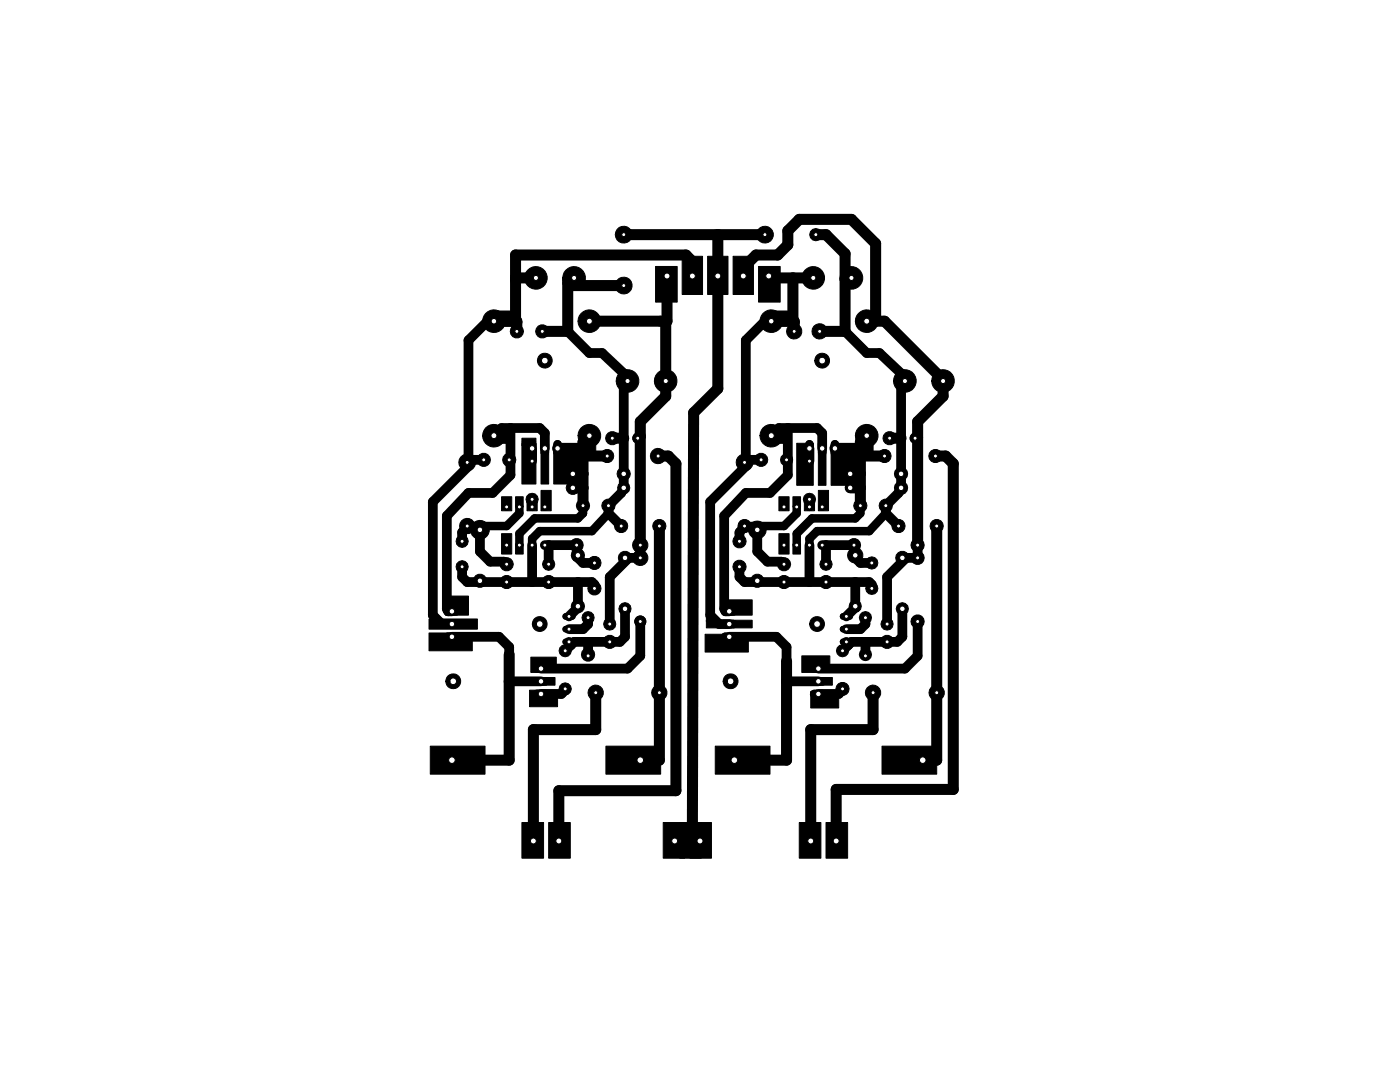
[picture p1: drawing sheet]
<svg xmlns="http://www.w3.org/2000/svg" width="279mm" height="216mm" viewBox="0 0 279 216" stroke-linecap="round" stroke-linejoin="round" font-family="sans-serif">
<g fill="#000" stroke="#000" stroke-width=".2">
<path d="M130.8 53.2h4.3v7.1h-4.3zM136.1 51.1h4.1v7.7h-4.1zM141.2 51.1h4.1v7.7h-4.1zM146.3 51.1h4.1v7.7h-4.1zM151.4 53.2h4.3v7.1h-4.3zM99.3 62.1h3.3v1.5h-3.3zM154.7 62.1h3v1.7h-3zM100.1 85.9h2v2.6h-2zM100.1 99.1h2v2.8h-2zM102.9 99.1h1.5v2.1h-1.5zM104.2 88.5h2.8v8.1h-2.8zM104.2 87.4h2.8v.8h-2.8z"/>
<path d="M104.2 88.2h2.8v.8h-2.8zM108 89.5h1.5v7.1h-1.5zM108 97.9h2v4h-2zM110.5 89.5h5.1v7.1h-5.1zM116.1 88.2h2.8v2.5h-2.8zM155.4 85.9h1.6v2.6h-1.6zM155.4 99.1h2.1v2.8h-2.1zM158.2 99.1h1.6v2.1h-1.6zM159 88.5h3.3v8.3h-3.3zM160.5 99.4h2.1v2.5h-2.1zM163.3 88.5h1.5v8.3h-1.5zM163.3 97.9h2.1v4h-2.1z"/>
<path d="M165.9 89.2h5v7.6h-5zM172.2 88.5h2v2.2h-2zM88.9 120h4.6v2.7h-4.6zM89.2 118.9h4.3v1.8h-4.3zM100.1 106.5h2v4.1h-2zM102.9 108.5h1.5v2.1h-1.5zM105.2 100.1h2v1.8h-2zM144.5 119.7h5.6v3h-5.6zM155.4 106.5h2.1v4.1h-2.1zM158.2 108.5h1.6v2.1h-1.6zM85.6 126.3h8.7v3.6h-8.7zM85.6 123.5h9.7v2h-9.7z"/>
<path d="M105.7 137.7h5.6v3.3h-5.6zM105.9 131.1h5.1v3.1h-5.1zM108 135.2h2.8v1.5h-2.8zM140.7 126.6h8.7v3.5h-8.7zM141 123.8h9.1v1.5h-9.1zM141 123h.7v1h-.7zM160 130.9h5.6v3.3h-5.6zM161.8 138h5.6v3.3h-5.6zM162.8 135.2h3.3v1.5h-3.3zM85.9 148.9h10.9v5.6h-10.9zM120.9 148.9h10.9v5.6h-10.9zM142.7 148.9h11v5.6h-11z"/>
<path d="M176 148.9h10.9v5.6h-10.9zM104.2 164.1h4.3v7.1h-4.3zM109.5 164.1h4.3v7.1h-4.3zM132.4 164.1h4.3v7.1h-4.3zM135.6 164.1h4.4v7.1h-4.4zM137.7 164.1h4.3v7.1h-4.3zM159.5 164.1h4.3v7.1h-4.3zM164.8 164.1h4.4v7.1h-4.4z"/>
</g>
<g fill="#000" stroke="#000" stroke-width=".2">
<path d="M105.3 53.9a2.26 2.26 0 0 1 3.6 .4 2.26 2.26 0 0 1-1.3 3.3 2.26 2.26 0 0 1-2.9-2.1h1.9a.33 .33 0 0 1 .4-.4 .33 .33 0 0 1 .2 .5 .33 .33 0 0 1-.6-.1h-1.9l.3-1.1z" fill-rule="evenodd"/>
<path d="M112.9 53.9a2.26 2.26 0 0 1 3.6 .4 2.26 2.26 0 0 1-1.3 3.3 2.26 2.26 0 0 1-2.9-2.1h1.9a.33 .33 0 0 1 .5-.4 .33 .33 0 0 1 .1 .5 .33 .33 0 0 1-.5-.1h-2l.3-1.1z" fill-rule="evenodd"/>
<path d="M160.7 53.9a2.26 2.26 0 0 1 3.5 .4 2.26 2.26 0 0 1-1.3 3.3 2.26 2.26 0 0 1-2.9-2.1h2a.33 .33 0 0 1 .4-.4 .33 .33 0 0 1 .1 .5 .33 .33 0 0 1-.5-.1h-2l.3-1.1z" fill-rule="evenodd"/>
<path d="M168.3 53.9a2.26 2.26 0 0 1 3.6 .4 2.26 2.26 0 0 1-1.4 3.3 2.26 2.26 0 0 1-2.8-2.1h1.9a.33 .33 0 0 1 .4-.4 .33 .33 0 0 1 .2 .5 .33 .33 0 0 1-.6-.1h-1.9v-.6z" fill-rule="evenodd"/>
<path d="M96.9 62.5a2.26 2.26 0 0 1 3.6 .4 2.26 2.26 0 0 1-1.3 3.4 2.26 2.26 0 0 1-2.9-2.2h2a.33 .33 0 0 1 .5-.2 .33 .33 0 0 1 0 .5 .33 .33 0 0 1-.5-.2l-2-.1 .1-.6z" fill-rule="evenodd"/>
<path d="M107.7 70.9a1.48 1.48 0 0 1 2.3 .3 1.48 1.48 0 0 1-.9 2.2 1.48 1.48 0 0 1-1.8-1.4h.8a.67 .67 0 0 1 .9-.6 .67 .67 0 0 1 .2 1.1 .67 .67 0 0 1-1.1-.4v-.1h-.8l.2-.8z" fill-rule="evenodd"/>
<path d="M116 62.5a2.26 2.26 0 0 1 3.5 .4 2.26 2.26 0 0 1-1.3 3.4 2.26 2.26 0 0 1-2.8-2.2h1.9a.33 .33 0 0 1 .4-.4 .33 .33 0 0 1 .2 .6 .33 .33 0 0 1-.6-.1l-1.9-.1v-.6z" fill-rule="evenodd"/>
<path d="M123.6 74.5a2.26 2.26 0 0 1 3.6 .3 2.26 2.26 0 0 1-1.3 3.4 2.26 2.26 0 0 1-2.9-2.2h1.9a.33 .33 0 0 1 .4-.4 .33 .33 0 0 1 .2 .6 .33 .33 0 0 1-.6-.1l-1.9-.1v-.5z" fill-rule="evenodd"/>
<path d="M131.2 74.5a2.26 2.26 0 0 1 3.6 .3 2.26 2.26 0 0 1-1.3 3.4 2.26 2.26 0 0 1-2.9-2.2h1.9a.33 .33 0 0 1 .5-.2 .33 .33 0 0 1 0 .5 .33 .33 0 0 1-.5-.2l-1.9-.1 .1-.5z" fill-rule="evenodd"/>
<path d="M152.3 62.5a2.26 2.26 0 0 1 3.5 .4 2.26 2.26 0 0 1-1.3 3.4 2.26 2.26 0 0 1-2.8-2.2h1.9a.33 .33 0 0 1 .5-.2 .33 .33 0 0 1 0 .5 .33 .33 0 0 1-.5-.2l-1.9-.1v-.6z" fill-rule="evenodd"/>
<path d="M163.1 70.9a1.48 1.48 0 0 1 2.3 .3 1.48 1.48 0 0 1-.9 2.2 1.48 1.48 0 0 1-1.9-1.4h.8a.67 .67 0 0 1 1-.6 .67 .67 0 0 1 .1 1.1 .67 .67 0 0 1-1.1-.4v-.1h-.8l.2-.8z" fill-rule="evenodd"/>
<path d="M171.3 62.5a2.26 2.26 0 0 1 3.6 .4 2.26 2.26 0 0 1-1.3 3.4 2.26 2.26 0 0 1-2.9-2.2h1.9a.33 .33 0 0 1 .5-.4 .33 .33 0 0 1 .1 .6 .33 .33 0 0 1-.5-.1l-2-.1 .1-.6z" fill-rule="evenodd"/>
<path d="M178.9 74.5a2.26 2.26 0 0 1 3.6 .3 2.26 2.26 0 0 1-1.3 3.4 2.26 2.26 0 0 1-2.9-2.2h2a.33 .33 0 0 1 .4-.4 .33 .33 0 0 1 .1 .6 .33 .33 0 0 1-.5-.1l-2-.1 .1-.5z" fill-rule="evenodd"/>
<path d="M186.6 74.5a2.26 2.26 0 0 1 3.5 .3 2.26 2.26 0 0 1-1.3 3.4 2.26 2.26 0 0 1-2.9-2.2h2a.33 .33 0 0 1 .5-.2 .33 .33 0 0 1 0 .5 .33 .33 0 0 1-.5-.2l-2-.1 .1-.5z" fill-rule="evenodd"/>
<path d="M96.9 85.4a2.26 2.26 0 0 1 3.6 .4 2.26 2.26 0 0 1-1.3 3.3 2.26 2.26 0 0 1-2.9-2.2h2a.33 .33 0 0 1 .5-.2 .33 .33 0 0 1 0 .6 .33 .33 0 0 1-.5-.3l-2-.1 .1-.5z" fill-rule="evenodd"/>
<path d="M116 85.4a2.26 2.26 0 0 1 3.6 .4 2.26 2.26 0 0 1-1.4 3.3 2.26 2.26 0 0 1-2.8-2.2h1.9a.33 .33 0 0 1 .4-.3 .33 .33 0 0 1 .2 .5 .33 .33 0 0 1-.6-.1l-1.9-.1v-.5z" fill-rule="evenodd"/>
<path d="M152.3 85.4a2.26 2.26 0 0 1 3.6 .4 2.26 2.26 0 0 1-1.4 3.3 2.26 2.26 0 0 1-2.8-2.2h1.9a.33 .33 0 0 1 .5-.2 .33 .33 0 0 1 0 .6 .33 .33 0 0 1-.5-.3l-1.9-.1v-.5z" fill-rule="evenodd"/>
<path d="M171.3 85.4a2.26 2.26 0 0 1 3.6 .4 2.26 2.26 0 0 1-1.3 3.3 2.26 2.26 0 0 1-2.9-2.2h1.9a.33 .33 0 0 1 .5-.3 .33 .33 0 0 1 .1 .5 .33 .33 0 0 1-.5-.1l-2-.1 .1-.5z" fill-rule="evenodd"/>
<path d="M89.4 134.9a1.49 1.49 0 0 1 2.4 .3 1.49 1.49 0 0 1-1 2.2 1.49 1.49 0 0 1-1.8-1.4h.8a.67 .67 0 0 1 .9-.7 .67 .67 0 0 1 .2 1.2 .67 .67 0 0 1-1.1-.4v-.1h-.8l.2-.8z" fill-rule="evenodd"/>
<path d="M106.7 123.4a1.48 1.48 0 0 1 2.3 .4 1.48 1.48 0 0 1-.9 2.1 1.48 1.48 0 0 1-1.9-1.4h.8a.67 .67 0 0 1 1-.6 .67 .67 0 0 1 .1 1.1 .67 .67 0 0 1-1-.3l-.1-.2h-.8l.2-.8z" fill-rule="evenodd"/>
<path d="M144.8 134.9a1.49 1.49 0 0 1 2.3 .3 1.49 1.49 0 0 1-.9 2.2 1.49 1.49 0 0 1-1.9-1.4h.8a.67 .67 0 0 1 1-.7 .67 .67 0 0 1 .1 1.2 .67 .67 0 0 1-1-.4l-.1-.1h-.8l.2-.8z" fill-rule="evenodd"/>
<path d="M162.1 123.4a1.48 1.48 0 0 1 2.3 .4 1.48 1.48 0 0 1-.9 2.1 1.48 1.48 0 0 1-1.9-1.4h.8a.67 .67 0 0 1 .9-.6 .67 .67 0 0 1 .2 1.1 .67 .67 0 0 1-1.1-.3v-.2h-.8l.2-.8z" fill-rule="evenodd"/>
<circle cx="124.5" cy="57" r="1.69"/>
<circle cx="124.5" cy="46.8" r="1.69"/>
<circle cx="152.7" cy="46.8" r="1.68"/>
<circle cx="162.8" cy="46.8" r="1.22"/>
<circle cx="103.2" cy="66.1" r="1.32"/>
<circle cx="108.2" cy="66.1" r="1.33"/>
<circle cx="153.9" cy="64.1" r="1.91"/>
<circle cx="158.5" cy="66.1" r="1.53"/>
<circle cx="163.6" cy="66.1" r="1.53"/>
<circle cx="93.3" cy="92.3" r="1.68"/>
<circle cx="96.6" cy="91.8" r="1.32"/>
<circle cx="101.6" cy="91.8" r="1.32"/>
<circle cx="106.2" cy="99.6" r="1.22"/>
<circle cx="114.3" cy="97.3" r="1.33"/>
<circle cx="121.2" cy="91" r="1.33"/>
<circle cx="122.2" cy="87.4" r="1.33"/>
<circle cx="124.5" cy="94.6" r="1.33"/>
<circle cx="124.5" cy="97.3" r="1.22"/>
<circle cx="131.3" cy="91" r="1.53"/>
<circle cx="148.6" cy="92.3" r="1.68"/>
<circle cx="151.9" cy="91.8" r="1.32"/>
<circle cx="157" cy="91.8" r="1.22"/>
<circle cx="161.5" cy="99.6" r="1.22"/>
<circle cx="176.5" cy="91" r="1.33"/>
<circle cx="177.5" cy="87.4" r="1.33"/>
<circle cx="179.8" cy="97.3" r="1.33"/>
<circle cx="179.8" cy="94.6" r="1.33"/>
<circle cx="186.7" cy="91" r="1.33"/>
<circle cx="92.2" cy="108" r="1.22"/>
<circle cx="92.2" cy="113.1" r="1.22"/>
<circle cx="93.3" cy="105" r="1.54"/>
<circle cx="95.8" cy="105.7" r="1.89"/>
<circle cx="95.8" cy="115.9" r="1.32"/>
<circle cx="95.8" cy="105.7" r="1.32"/>
<circle cx="101.1" cy="112.6" r="1.32"/>
<circle cx="101.1" cy="116.1" r="1.32"/>
<circle cx="109.5" cy="116.1" r="1.33"/>
<circle cx="109.5" cy="112.6" r="1.22"/>
<circle cx="115.1" cy="108.8" r="1.33"/>
<circle cx="115.3" cy="110.8" r="1.33"/>
<circle cx="116.3" cy="100.9" r="1.33"/>
<circle cx="118.6" cy="112.3" r="1.33"/>
<circle cx="118.6" cy="117.4" r="1.33"/>
<circle cx="121.4" cy="100.9" r="1.33"/>
<circle cx="124" cy="105" r="1.33"/>
<circle cx="124.7" cy="111.3" r="1.33"/>
<circle cx="127.8" cy="111.3" r="1.54"/>
<circle cx="127.8" cy="108.8" r="1.54"/>
<circle cx="131.6" cy="105" r="1.33"/>
<circle cx="147.6" cy="113.1" r="1.32"/>
<circle cx="147.6" cy="108" r="1.32"/>
<circle cx="148.6" cy="105" r="1.32"/>
<circle cx="151.1" cy="105.7" r="1.76"/>
<circle cx="151.1" cy="105.7" r="1.32"/>
<circle cx="151.1" cy="115.9" r="1.32"/>
<circle cx="156.5" cy="112.6" r="1.32"/>
<circle cx="156.5" cy="116.1" r="1.32"/>
<circle cx="164.8" cy="116.1" r="1.33"/>
<circle cx="164.8" cy="112.6" r="1.22"/>
<circle cx="170.4" cy="108.8" r="1.33"/>
<circle cx="170.7" cy="110.8" r="1.54"/>
<circle cx="171.7" cy="100.9" r="1.33"/>
<circle cx="174" cy="117.4" r="1.22"/>
<circle cx="174" cy="112.3" r="1.22"/>
<circle cx="176.8" cy="100.9" r="1.33"/>
<circle cx="179.3" cy="105" r="1.33"/>
<circle cx="180.1" cy="111.3" r="1.33"/>
<circle cx="183.1" cy="111.3" r="1.33"/>
<circle cx="183.1" cy="108.8" r="1.33"/>
<circle cx="186.9" cy="105" r="1.33"/>
<circle cx="112.8" cy="137.5" r="1.22"/>
<circle cx="112.8" cy="129.8" r="1.22"/>
<circle cx="115.3" cy="121" r="1.33"/>
<circle cx="117.4" cy="130.6" r="1.33"/>
<circle cx="117.4" cy="123.3" r="1.22"/>
<circle cx="118.9" cy="138.2" r="1.53"/>
<circle cx="121.7" cy="128.1" r="1.33"/>
<circle cx="121.7" cy="124.5" r="1.22"/>
<circle cx="124.7" cy="121.5" r="1.22"/>
<circle cx="131.6" cy="138.2" r="1.53"/>
<circle cx="131.6" cy="138.2" r="1.33"/>
<circle cx="168.1" cy="137.5" r="1.32"/>
<circle cx="168.1" cy="129.8" r="1.22"/>
<circle cx="170.7" cy="121" r="1.22"/>
<circle cx="172.7" cy="130.6" r="1.22"/>
<circle cx="172.7" cy="123.3" r="1.22"/>
<circle cx="174.2" cy="138.2" r="1.53"/>
<circle cx="177" cy="128.1" r="1.33"/>
<circle cx="177" cy="124.5" r="1.22"/>
<circle cx="180.1" cy="121.5" r="1.22"/>
<circle cx="183.1" cy="124" r="1.33"/>
<circle cx="186.9" cy="138.2" r="1.53"/>
</g>
<g fill="#000" stroke="#000" stroke-width="1.9">
<path d="M93.5 67.9v23.9zM97.3 64.1l-3.8 3.8zM97.3 64.1h1.3zM113.3 66.1l4.3 4.3zM117.6 70.4h2.6zM124.5 74.5v1.5zM120.2 70.4l4.3 4.1zM148.8 67.9v23.9zM152.7 64.1l-3.9 3.8zM152.7 64.1h1.2zM168.7 66.1l4.3 4.3zM173 70.4h2.5z"/>
<path d="M179.8 74.5v1.5zM175.5 70.4l4.3 4.1zM93.5 91.8l-.3 .5zM93.5 91.8h3zM86.4 100.1l7.1-7.1zM93.5 91.8v1.2zM93.5 98.4h4.8zM98.3 98.4l3.6-3.6zM100.1 85.4l-1.5 1.5zM101.6 91.8l.3-.3zM100.1 85.4h1.8zM101.9 85.4h5.8z"/>
<path d="M101.9 85.4v6.1zM101.6 91.8l.3 .2zM101.9 92v2.8zM106.2 89.5v2.5zM107.7 85.4l1 1zM108.7 86.4v3.1zM124.5 97.3l-.5 1.1zM124.5 94.6v2.7zM124.5 87.4v7.2zM124.5 76v11.4zM148.8 91.8l-.2 .5zM148.8 91.8h3.1z"/>
<path d="M148.8 93l-7.1 7.1zM148.8 91.8v1.2zM148.8 98.4h4.9zM157.2 94.8l-3.5 3.6zM153.9 86.9l1.5-1.5zM157.2 91.5l-.2 .3zM155.4 85.4h1.8zM157.2 85.4h5.9zM157.2 85.4v6.1zM157 91.8l.2 .2zM157.2 92v2.8zM161.5 89.5v2.5z"/>
<path d="M163.1 85.4l1 1zM164.1 86.4v3.1zM179.3 98.4l-2.5 2.5zM179.8 97.3l-.5 1.1zM179.8 94.6v2.7zM179.8 87.4v7.2zM179.8 76v11.4zM86.4 100.1v22.6zM93.5 98.4l-4.3 4.5zM92.2 106.2v1.8zM93.2 105l-1 1.2zM92.2 113.1v2z"/>
<path d="M92.2 115.1l1 1zM93.2 116.1h2.8zM95.8 105v.7zM95.8 110l2 2.1zM95.8 105.7v4.3zM96 116.1h5.1zM95.8 115.9l.2 .2zM97.8 112.1h2.8zM100.6 112.1l.5 .5zM101.1 116.1h5.1zM106.2 116.1h3.3zM106.2 108.8v7.3z"/>
<path d="M108.7 108.8h.8zM109.5 108.8h5.6zM109.5 108.8v3.8zM109.5 116.1h5.8zM115.1 110.8h.2zM115.1 108.8v2zM115.1 111.1l1.3 1.2zM115.1 110.8v.3zM115.3 116.1h2.8zM115.3 116.1v4.9zM116.4 112.3h2.2zM118.1 116.1l.5 .5z"/>
<path d="M118.6 116.6v.8zM121.4 100.9l2.6-2.5zM121.4 102.4l2.6 2.6zM121.4 100.9v1.5zM121.7 115.1l3.8-3.8zM125.5 111.3h2.3zM124.7 111.3h.8zM127.8 108.8v2.5zM141.7 100.1v22.6zM148.8 98.4l-4.3 4.5zM147.6 106.2v1.8zM148.6 105l-1 1.2z"/>
<path d="M147.6 113.1v2zM147.6 115.1l1 1zM151.1 105v.7zM151.1 110l2.1 2.1zM151.1 105.7v4.3zM151.1 115.9l.3 .2zM148.6 116.1h2.8zM153.2 112.1h2.8zM156 112.1l.5 .5zM151.4 116.1h5.1zM156.5 116.1h5zM161.5 116.1h3.3z"/>
<path d="M161.5 108.8v7.3zM164.1 108.8h.7zM164.8 108.8h5.6zM164.8 108.8v3.8zM164.8 116.1h5.9zM170.4 110.8h.3zM170.4 108.8v2zM170.4 111.1l1.3 1.2zM170.4 110.8v.3zM170.7 116.1h2.8zM170.7 116.1v4.9zM171.7 112.3h2.3z"/>
<path d="M173.5 116.1l.5 .5zM174 116.6v.8zM176.8 102.4l2.5 2.6zM176.8 100.9v1.5zM177 115.1v9.4zM180.8 111.3l-3.8 3.8zM180.1 111.3h.7zM183.1 108.8v2.5zM180.8 111.3h2.3zM86.4 122.7l1.8 1.8zM88.2 124.5h2zM89.2 102.9v18.6z"/>
<path d="M89.2 121.5l.2 .5zM89.4 122h.8zM90.2 127.1h9.4zM101.6 136h6.4zM101.6 129.1v1.5zM99.6 127.1l2 2zM108 138.5h4zM108 133.4h17.2zM112 138.5l.8-.8zM112.8 137.5v.2zM113.6 128.1l.3 .4zM113.6 125.5h2.8z"/>
<path d="M113.9 128.7l-1.1 1.2zM113.9 128.7l.7-.6zM113.9 128.5v.2zM114.6 128.1h2.8zM115.3 121.2l-1.7 1.8zM115.3 121v.2zM117.4 124.5l-1 1zM117.4 128.1h4.3zM117.4 128.1v2.8zM117.4 123.3v1.2zM121.7 115.1v9.4zM121.7 128.1h2z"/>
<path d="M123.7 128.1l1-1zM124.7 121.5v5.6zM125.2 133.4l2.6-2.5zM127.8 124v6.9zM141.7 122.7l1.8 1.8zM143.5 124.5h2zM144.5 102.9v18.6zM144.5 121.5l.3 .5zM144.8 122h.7zM145.5 127.1h9.4zM157 136h6.3zM157 129.1v2.8z"/>
<path d="M154.9 127.1l2.1 2zM163.3 138.5h4.1zM163.3 133.4h17.3zM167.4 138.5l.7-.8zM168.1 137.5v.2zM168.9 125.5h2.8zM169.3 128.7l-1.2 1.2zM168.9 128.1l.4 .4zM169.3 128.5v.2zM169.9 128.1l-.6 .6zM170.7 121.2l-1.8 1.8zM170.7 121v.2z"/>
<path d="M171.7 125.5l1-1zM169.9 128.1h2.8zM172.7 128.1h4.3zM172.7 128.1v2.8zM172.7 123.3v1.2zM177 128.1h2.1zM179.1 128.1l1-1zM180.1 121.5v5.6zM180.6 133.4l2.5-2.5zM183.1 124v6.9z"/>
</g>
<g fill="#000" stroke="#000" stroke-width="2.2">
<path d="M102.9 55.5h4.1zM102.9 56v7.8zM102.9 55.5v.5zM102.9 50.9v4.6zM113.3 55.7v.8zM113.3 55.7h1zM113.6 57h11.1zM114.3 55.7l.3-.2zM136.9 50.9l1.3 1.3zM102.9 50.9h34zM138.2 52.2v2.7zM143.3 46.8h9.4z"/>
<path d="M143.3 46.8v8.3zM124.5 46.8h18.8zM148.3 53.4v1.7zM148.3 53.4l2.6-2.5zM150.9 50.9h4.3zM153.4 54.4v.7zM153.4 55.1l.4 .4zM155.2 50.9l2-2zM157.2 46.1v2.8zM157.2 46.1l2.3-2.3zM153.8 55.5h4.4zM158.2 55.5h4.1z"/>
<path d="M159.5 43.8h10.4zM162.8 46.8h2zM168.7 50.6v5.1zM164.8 46.8l3.9 3.8zM168.7 55.7h1zM169.9 55.5l-.2 .2zM169.9 43.8l4.9 4.8zM174.8 48.6v15.5zM98.6 64.1h4.3zM102.9 64.1l.2 .2zM102.9 63.8l.2 .3zM103.1 64.3v1.8z"/>
<path d="M98.6 64.1h4.5zM108.2 66.1h5.1zM113.3 56.5v9.6zM124.5 76h.7zM125 76h.2zM125.2 76h.3zM117.6 64.1h14.2zM132.9 76v3.1zM132.9 64.1v11.9zM132.9 64.1h.2zM131.8 64.1h1.1zM133.1 54.9v9.2z"/>
<path d="M143.3 55.1v22.5zM153.9 64.1h4.3zM153.9 64.1h4.6zM158.2 64.1l.3 .2zM158.2 55.5v8.3zM158.5 64.3v1.8zM158.2 63.8l.3 .3zM163.6 66.1h5.1zM168.7 55.7v10.4zM174.8 64.1h1.7zM173 64.1h1.8zM176.5 64.1l11.7 11.7z"/>
<path d="M179.8 76h.8zM180.3 76h.3zM180.6 76h.2zM188.2 79.1l-5.1 5zM188.2 76v3.1zM188.2 75.8v.2zM116.4 89.5v1.5zM116.4 91v3.6zM116.4 94.6v2.7zM111.3 89.5h5.1zM116.4 88.2l1.2-1.3zM116.4 88.2v1.3z"/>
<path d="M114.3 94.6h2.1zM114.3 97.3h2.1zM116.4 91h4.8zM122.2 87.4h2.3zM127.3 87.4l.5-.5zM127.3 87.4h.2zM127.8 87.2l-.3 .2zM127.8 84.1v2.8zM127.8 84.1l5.1-5zM131.3 91h2.1zM133.4 91l1.5 1.5zM138.4 82.4l4.9-4.8z"/>
<path d="M171.7 89.5v1.5zM171.7 91v3.6zM171.7 94.6v2.7zM171.7 97.3v3.6zM166.6 89.5h5.1zM171.7 88.2l1.3-1.3zM171.7 88.2v1.3zM169.7 94.6h2zM169.7 97.3h2zM171.7 91h4.8zM177.5 87.4h2.3zM182.6 87.4h.3z"/>
<path d="M182.9 87.4l.2-.2zM183.1 87.2v21.6zM183.1 86.9l-.5 .5zM183.1 84.1v2.8zM186.7 91h2zM188.7 91l1.5 1.5zM190.2 92.5v65zM116.4 97.3v3.6zM127.8 87.2v21.6zM101.6 130.6v5.4zM131.6 105v33.2zM157 131.9v4.1z"/>
<path d="M186.9 105v33.2zM90.2 151.7h11.4zM101.6 136v15.7zM106.4 145.6h12.5zM111.5 157.8h23.4zM118.9 138.2v7.4zM127.8 151.7h3.8zM131.6 138.2v13.5zM134.9 92.5v65.3zM157 136v15.7zM146.6 151.7h10.4zM161.8 145.6h12.4z"/>
<path d="M166.9 157.5v10.3zM174.2 138.2v7.4zM184.1 151.7h2.8zM186.9 138.2v13.5zM166.9 157.5h23.3zM106.4 145.6v22.2zM111.5 157.8v10zM134.9 167.7h4.5zM138.4 82.4l-.2 84.3zM138.2 166.7l1.2 1.2zM161.8 145.6v22.2z"/>
</g>
<g fill="#000" stroke="#000" stroke-width="1.7">
<path d="M93.2 105h2.6zM95.8 105h5.3zM101.1 105l2.6-2.6zM103.7 106.5v2.3zM103.7 106.5l3-3.1zM103.7 101.2v1.2zM106.2 107.5v1.3zM106.2 107.5l1.5-1.5zM106.2 99.6v1.6zM106.7 103.4h8.6zM107.7 106h10.4zM115.3 103.4l1.1-1z"/>
<path d="M116.4 100.9v1.5zM121.4 102.4l-3.3 3.6zM148.6 105h2.5zM151.1 105h5.4zM156.5 105l2.5-2.6zM159 106.5v2.3zM159 101.2v1.2zM161.5 107.5v1.3zM161.5 99.6v1.6zM162.1 103.4l-3.1 3.1zM163.1 106l-1.6 1.5zM162.1 103.4h8.6z"/>
<path d="M171.7 102.4l-1 1zM171.7 100.9v1.5zM163.1 106h10.4zM176.8 102.4l-3.3 3.6z"/>
</g>
<path d="M113.3 56.5v.7zM113.8 56.5v.7zM113.6 57.2h.2zM114.1 57.2h.2zM113.3 57.2h.8zM114.3 55.7v.8zM113.8 56.5h.5zM114.3 57.2h1.8z" fill="#000" stroke="#000" stroke-width=".42"/>
<circle cx="153.9" cy="64.1" r=".55" fill="#fff" stroke="#000" stroke-width=".2"/>
<circle cx="153.9" cy="86.9" r="1.91" fill="#000" stroke="#000" stroke-width=".2"/>
<circle cx="153.9" cy="86.9" r=".59" fill="#fff" stroke="#000" stroke-width=".2"/>
<path d="M161.5 88.6v1.7z" fill="#000" stroke="#000" stroke-width="1.7"/>
<circle cx="161.5" cy="89.5" r=".55" fill="#fff" stroke="#000" stroke-width=".2"/>
<path d="M164.1 88.6v1.7z" fill="#000" stroke="#000" stroke-width="1.7"/>
<circle cx="164.1" cy="89.5" r=".55" fill="#fff" stroke="#000" stroke-width=".2"/>
<path d="M166.6 88.6v1.7z" fill="#000" stroke="#000" stroke-width="1.7"/>
<circle cx="166.6" cy="89.5" r=".55" fill="#fff" stroke="#000" stroke-width=".2"/>
<circle cx="173" cy="86.9" r="1.91" fill="#000" stroke="#000" stroke-width=".2"/>
<circle cx="173" cy="86.9" r=".55" fill="#fff" stroke="#000" stroke-width=".2"/>
<circle cx="173" cy="64.1" r="1.91" fill="#000" stroke="#000" stroke-width=".2"/>
<circle cx="173" cy="64.1" r=".59" fill="#fff" stroke="#000" stroke-width=".2"/>
<circle cx="148.6" cy="92.3" r="1.1" fill="#000" stroke="#000" stroke-width=".2"/>
<circle cx="148.6" cy="92.3" r=".4" fill="#fff" stroke="#000" stroke-width=".2"/>
<circle cx="148.6" cy="105" r="1.1" fill="#000" stroke="#000" stroke-width=".2"/>
<circle cx="148.6" cy="105" r=".4" fill="#fff" stroke="#000" stroke-width=".2"/>
<circle cx="170.4" cy="108.8" r="1.1" fill="#000" stroke="#000" stroke-width=".2"/>
<circle cx="170.4" cy="108.8" r=".4" fill="#fff" stroke="#000" stroke-width=".2"/>
<circle cx="183.1" cy="108.8" r="1.1" fill="#000" stroke="#000" stroke-width=".2"/>
<circle cx="183.1" cy="108.8" r=".4" fill="#fff" stroke="#000" stroke-width=".2"/>
<circle cx="151.1" cy="115.9" r=".85" fill="#000" stroke="#000" stroke-width=".2"/>
<circle cx="151.1" cy="115.9" r=".55" fill="#fff" stroke="#000" stroke-width=".2"/>
<circle cx="151.1" cy="105.7" r=".85" fill="#000" stroke="#000" stroke-width=".2"/>
<circle cx="151.1" cy="105.7" r=".55" fill="#fff" stroke="#000" stroke-width=".2"/>
<circle cx="156.5" cy="116.1" r=".87" fill="#000" stroke="#000" stroke-width=".2"/>
<circle cx="156.5" cy="116.1" r=".4" fill="#fff" stroke="#000" stroke-width=".2"/>
<circle cx="156.5" cy="112.6" r=".8" fill="#000" stroke="#000" stroke-width=".2"/>
<circle cx="156.5" cy="112.6" r=".4" fill="#fff" stroke="#000" stroke-width=".2"/>
<circle cx="170.7" cy="110.8" r=".85" fill="#000" stroke="#000" stroke-width=".2"/>
<circle cx="170.7" cy="110.8" r=".55" fill="#fff" stroke="#000" stroke-width=".2"/>
<circle cx="170.7" cy="121" r=".85" fill="#000" stroke="#000" stroke-width=".2"/>
<circle cx="170.7" cy="121" r=".55" fill="#fff" stroke="#000" stroke-width=".2"/>
<circle cx="164.8" cy="112.6" r=".87" fill="#000" stroke="#000" stroke-width=".2"/>
<circle cx="164.8" cy="112.6" r=".4" fill="#fff" stroke="#000" stroke-width=".2"/>
<circle cx="164.8" cy="116.1" r=".8" fill="#000" stroke="#000" stroke-width=".2"/>
<circle cx="164.8" cy="116.1" r=".4" fill="#fff" stroke="#000" stroke-width=".2"/>
<circle cx="156.5" cy="108.8" r=".66" fill="#000" stroke="#000" stroke-width=".2"/>
<circle cx="156.5" cy="108.8" r=".4" fill="#fff" stroke="#000" stroke-width=".2"/>
<circle cx="159" cy="108.8" r=".66" fill="#000" stroke="#000" stroke-width=".2"/>
<circle cx="159" cy="108.8" r=".4" fill="#fff" stroke="#000" stroke-width=".2"/>
<circle cx="159" cy="101.2" r=".66" fill="#000" stroke="#000" stroke-width=".2"/>
<circle cx="159" cy="101.2" r=".4" fill="#fff" stroke="#000" stroke-width=".2"/>
<circle cx="156.5" cy="101.2" r=".66" fill="#000" stroke="#000" stroke-width=".2"/>
<circle cx="156.5" cy="101.2" r=".4" fill="#fff" stroke="#000" stroke-width=".2"/>
<circle cx="161.5" cy="108.8" r=".66" fill="#000" stroke="#000" stroke-width=".2"/>
<circle cx="161.5" cy="108.8" r=".4" fill="#fff" stroke="#000" stroke-width=".2"/>
<circle cx="164.1" cy="108.8" r=".66" fill="#000" stroke="#000" stroke-width=".2"/>
<circle cx="164.1" cy="108.8" r=".4" fill="#fff" stroke="#000" stroke-width=".2"/>
<circle cx="161.5" cy="101.2" r=".66" fill="#000" stroke="#000" stroke-width=".2"/>
<circle cx="161.5" cy="101.2" r=".4" fill="#fff" stroke="#000" stroke-width=".2"/>
<circle cx="164.1" cy="101.2" r=".66" fill="#000" stroke="#000" stroke-width=".2"/>
<circle cx="164.1" cy="101.2" r=".4" fill="#fff" stroke="#000" stroke-width=".2"/>
<circle cx="147.6" cy="113.1" r=".71" fill="#000" stroke="#000" stroke-width=".2"/>
<circle cx="147.6" cy="113.1" r=".4" fill="#fff" stroke="#000" stroke-width=".2"/>
<circle cx="147.6" cy="108" r=".71" fill="#000" stroke="#000" stroke-width=".2"/>
<circle cx="147.6" cy="108" r=".4" fill="#fff" stroke="#000" stroke-width=".2"/>
<circle cx="174" cy="117.4" r=".71" fill="#000" stroke="#000" stroke-width=".2"/>
<circle cx="174" cy="117.4" r=".4" fill="#fff" stroke="#000" stroke-width=".2"/>
<circle cx="174" cy="112.3" r=".71" fill="#000" stroke="#000" stroke-width=".2"/>
<circle cx="174" cy="112.3" r=".4" fill="#fff" stroke="#000" stroke-width=".2"/>
<circle cx="161.5" cy="92" r=".71" fill="#000" stroke="#000" stroke-width=".2"/>
<circle cx="161.5" cy="92" r=".4" fill="#fff" stroke="#000" stroke-width=".2"/>
<circle cx="161.5" cy="99.6" r=".71" fill="#000" stroke="#000" stroke-width=".2"/>
<circle cx="161.5" cy="99.6" r=".4" fill="#fff" stroke="#000" stroke-width=".2"/>
<circle cx="169.9" cy="55.5" r="1.7" fill="#000" stroke="#000" stroke-width=".2"/>
<circle cx="169.9" cy="55.5" r=".51" fill="#fff" stroke="#000" stroke-width=".2"/>
<circle cx="162.3" cy="55.5" r="1.57" fill="#000" stroke="#000" stroke-width=".2"/>
<circle cx="162.3" cy="55.5" r=".51" fill="#fff" stroke="#000" stroke-width=".2"/>
<circle cx="188.2" cy="76" r="1.7" fill="#000" stroke="#000" stroke-width=".2"/>
<circle cx="188.2" cy="76" r=".51" fill="#fff" stroke="#000" stroke-width=".2"/>
<circle cx="180.6" cy="76" r="1.57" fill="#000" stroke="#000" stroke-width=".2"/>
<circle cx="180.6" cy="76" r=".51" fill="#fff" stroke="#000" stroke-width=".2"/>
<circle cx="182.6" cy="87.4" r=".71" fill="#000" stroke="#000" stroke-width=".2"/>
<circle cx="182.6" cy="87.4" r=".4" fill="#fff" stroke="#000" stroke-width=".2"/>
<circle cx="177.5" cy="87.4" r=".71" fill="#000" stroke="#000" stroke-width=".2"/>
<circle cx="177.5" cy="87.4" r=".4" fill="#fff" stroke="#000" stroke-width=".2"/>
<circle cx="163.6" cy="66.1" r=".71" fill="#000" stroke="#000" stroke-width=".2"/>
<circle cx="163.6" cy="66.1" r=".4" fill="#fff" stroke="#000" stroke-width=".2"/>
<circle cx="158.5" cy="66.1" r=".71" fill="#000" stroke="#000" stroke-width=".2"/>
<circle cx="158.5" cy="66.1" r=".4" fill="#fff" stroke="#000" stroke-width=".2"/>
<circle cx="176.8" cy="100.9" r=".71" fill="#000" stroke="#000" stroke-width=".2"/>
<circle cx="176.8" cy="100.9" r=".4" fill="#fff" stroke="#000" stroke-width=".2"/>
<circle cx="171.7" cy="100.9" r=".71" fill="#000" stroke="#000" stroke-width=".2"/>
<circle cx="171.7" cy="100.9" r=".4" fill="#fff" stroke="#000" stroke-width=".2"/>
<circle cx="179.8" cy="97.3" r=".85" fill="#000" stroke="#000" stroke-width=".2"/>
<circle cx="179.8" cy="97.3" r=".55" fill="#fff" stroke="#000" stroke-width=".2"/>
<circle cx="169.7" cy="97.3" r=".85" fill="#000" stroke="#000" stroke-width=".2"/>
<circle cx="169.7" cy="97.3" r=".55" fill="#fff" stroke="#000" stroke-width=".2"/>
<circle cx="169.7" cy="94.6" r=".85" fill="#000" stroke="#000" stroke-width=".2"/>
<circle cx="169.7" cy="94.6" r=".55" fill="#fff" stroke="#000" stroke-width=".2"/>
<circle cx="179.8" cy="94.6" r=".85" fill="#000" stroke="#000" stroke-width=".2"/>
<circle cx="179.8" cy="94.6" r=".55" fill="#fff" stroke="#000" stroke-width=".2"/>
<path d="M144.7 122h1.7z" fill="#000" stroke="#000" stroke-width="1.7"/>
<circle cx="145.5" cy="122" r=".55" fill="#fff" stroke="#000" stroke-width=".2"/>
<path d="M144.7 124.5h1.7z" fill="#000" stroke="#000" stroke-width="1.7"/>
<circle cx="145.5" cy="124.5" r=".55" fill="#fff" stroke="#000" stroke-width=".2"/>
<path d="M144.7 127.1h1.7z" fill="#000" stroke="#000" stroke-width="1.7"/>
<circle cx="145.5" cy="127.1" r=".55" fill="#fff" stroke="#000" stroke-width=".2"/>
<circle cx="157" cy="91.8" r=".71" fill="#000" stroke="#000" stroke-width=".2"/>
<circle cx="157" cy="91.8" r=".4" fill="#fff" stroke="#000" stroke-width=".2"/>
<circle cx="151.9" cy="91.8" r=".71" fill="#000" stroke="#000" stroke-width=".2"/>
<circle cx="151.9" cy="91.8" r=".4" fill="#fff" stroke="#000" stroke-width=".2"/>
<path d="M162.5 138.5h1.7z" fill="#000" stroke="#000" stroke-width="1.7"/>
<circle cx="163.3" cy="138.5" r=".55" fill="#fff" stroke="#000" stroke-width=".2"/>
<path d="M162.5 136h1.7z" fill="#000" stroke="#000" stroke-width="1.7"/>
<circle cx="163.3" cy="136" r=".55" fill="#fff" stroke="#000" stroke-width=".2"/>
<path d="M162.5 133.4h1.7z" fill="#000" stroke="#000" stroke-width="1.7"/>
<circle cx="163.3" cy="133.4" r=".55" fill="#fff" stroke="#000" stroke-width=".2"/>
<circle cx="183.1" cy="124" r="1.1" fill="#000" stroke="#000" stroke-width=".2"/>
<circle cx="183.1" cy="124" r=".4" fill="#fff" stroke="#000" stroke-width=".2"/>
<circle cx="183.1" cy="111.3" r="1.1" fill="#000" stroke="#000" stroke-width=".2"/>
<circle cx="183.1" cy="111.3" r=".4" fill="#fff" stroke="#000" stroke-width=".2"/>
<circle cx="168.1" cy="137.5" r=".71" fill="#000" stroke="#000" stroke-width=".2"/>
<circle cx="168.1" cy="137.5" r=".4" fill="#fff" stroke="#000" stroke-width=".2"/>
<circle cx="168.1" cy="129.9" r=".71" fill="#000" stroke="#000" stroke-width=".2"/>
<circle cx="168.1" cy="129.9" r=".4" fill="#fff" stroke="#000" stroke-width=".2"/>
<path d="M133.1 54.2v1.8z" fill="#000" stroke="#000" stroke-width="1.8"/>
<circle cx="133.1" cy="55.1" r=".59" fill="#fff" stroke="#000" stroke-width=".2"/>
<path d="M138.2 54.2v1.8z" fill="#000" stroke="#000" stroke-width="1.8"/>
<circle cx="138.2" cy="55.1" r=".59" fill="#fff" stroke="#000" stroke-width=".2"/>
<path d="M143.3 54.2v1.8z" fill="#000" stroke="#000" stroke-width="1.8"/>
<circle cx="143.3" cy="55.1" r=".59" fill="#fff" stroke="#000" stroke-width=".2"/>
<path d="M148.3 54.2v1.8z" fill="#000" stroke="#000" stroke-width="1.8"/>
<circle cx="148.3" cy="55.1" r=".59" fill="#fff" stroke="#000" stroke-width=".2"/>
<path d="M153.4 54.2v1.8z" fill="#000" stroke="#000" stroke-width="1.8"/>
<circle cx="153.4" cy="55.1" r=".59" fill="#fff" stroke="#000" stroke-width=".2"/>
<circle cx="152.7" cy="46.8" r=".71" fill="#000" stroke="#000" stroke-width=".2"/>
<circle cx="152.7" cy="46.8" r=".4" fill="#fff" stroke="#000" stroke-width=".2"/>
<circle cx="162.8" cy="46.8" r=".71" fill="#000" stroke="#000" stroke-width=".2"/>
<circle cx="162.8" cy="46.8" r=".4" fill="#fff" stroke="#000" stroke-width=".2"/>
<circle cx="124.5" cy="46.8" r=".71" fill="#000" stroke="#000" stroke-width=".2"/>
<circle cx="124.5" cy="46.8" r=".4" fill="#fff" stroke="#000" stroke-width=".2"/>
<circle cx="124.5" cy="57" r=".71" fill="#000" stroke="#000" stroke-width=".2"/>
<circle cx="124.5" cy="57" r=".4" fill="#fff" stroke="#000" stroke-width=".2"/>
<circle cx="180.1" cy="111.3" r=".85" fill="#000" stroke="#000" stroke-width=".2"/>
<circle cx="180.1" cy="111.3" r=".55" fill="#fff" stroke="#000" stroke-width=".2"/>
<circle cx="180.1" cy="121.5" r=".85" fill="#000" stroke="#000" stroke-width=".2"/>
<circle cx="180.1" cy="121.5" r=".55" fill="#fff" stroke="#000" stroke-width=".2"/>
<circle cx="177" cy="124.5" r=".87" fill="#000" stroke="#000" stroke-width=".2"/>
<circle cx="177" cy="124.5" r=".4" fill="#fff" stroke="#000" stroke-width=".2"/>
<circle cx="177" cy="128.1" r=".8" fill="#000" stroke="#000" stroke-width=".2"/>
<circle cx="177" cy="128.1" r=".4" fill="#fff" stroke="#000" stroke-width=".2"/>
<path d="M168.3 123h1.3z" fill="#000" stroke="#000" stroke-width="1.3"/>
<circle cx="168.9" cy="123" r=".4" fill="#fff" stroke="#000" stroke-width=".2"/>
<path d="M168.3 128.1h1.3z" fill="#000" stroke="#000" stroke-width="1.3"/>
<circle cx="168.9" cy="128.1" r=".4" fill="#fff" stroke="#000" stroke-width=".2"/>
<path d="M168.3 125.5h1.3z" fill="#000" stroke="#000" stroke-width="1.3"/>
<circle cx="168.9" cy="125.5" r=".4" fill="#fff" stroke="#000" stroke-width=".2"/>
<circle cx="172.7" cy="123.3" r=".71" fill="#000" stroke="#000" stroke-width=".2"/>
<circle cx="172.7" cy="123.3" r=".4" fill="#fff" stroke="#000" stroke-width=".2"/>
<circle cx="172.7" cy="130.9" r=".71" fill="#000" stroke="#000" stroke-width=".2"/>
<circle cx="172.7" cy="130.9" r=".4" fill="#fff" stroke="#000" stroke-width=".2"/>
<circle cx="146.6" cy="151.7" r="1.7" fill="#000" stroke="#000" stroke-width=".2"/>
<circle cx="146.6" cy="151.7" r=".66" fill="#fff" stroke="#000" stroke-width=".2"/>
<circle cx="184.1" cy="151.7" r="1.7" fill="#000" stroke="#000" stroke-width=".2"/>
<circle cx="184.1" cy="151.7" r=".66" fill="#fff" stroke="#000" stroke-width=".2"/>
<circle cx="186.9" cy="105" r=".71" fill="#000" stroke="#000" stroke-width=".2"/>
<circle cx="186.9" cy="105" r=".4" fill="#fff" stroke="#000" stroke-width=".2"/>
<circle cx="179.3" cy="105" r=".71" fill="#000" stroke="#000" stroke-width=".2"/>
<circle cx="179.3" cy="105" r=".4" fill="#fff" stroke="#000" stroke-width=".2"/>
<circle cx="186.9" cy="138.2" r="1.1" fill="#000" stroke="#000" stroke-width=".2"/>
<circle cx="186.9" cy="138.2" r=".4" fill="#fff" stroke="#000" stroke-width=".2"/>
<circle cx="174.2" cy="138.2" r="1.1" fill="#000" stroke="#000" stroke-width=".2"/>
<circle cx="174.2" cy="138.2" r=".4" fill="#fff" stroke="#000" stroke-width=".2"/>
<circle cx="186.7" cy="91" r=".71" fill="#000" stroke="#000" stroke-width=".2"/>
<circle cx="186.7" cy="91" r=".4" fill="#fff" stroke="#000" stroke-width=".2"/>
<circle cx="176.5" cy="91" r=".71" fill="#000" stroke="#000" stroke-width=".2"/>
<circle cx="176.5" cy="91" r=".4" fill="#fff" stroke="#000" stroke-width=".2"/>
<path d="M166.9 166.9v1.8z" fill="#000" stroke="#000" stroke-width="1.8"/>
<circle cx="166.9" cy="167.8" r=".59" fill="#fff" stroke="#000" stroke-width=".2"/>
<path d="M161.8 166.9v1.8z" fill="#000" stroke="#000" stroke-width="1.8"/>
<circle cx="161.8" cy="167.8" r=".59" fill="#fff" stroke="#000" stroke-width=".2"/>
<circle cx="98.6" cy="64.1" r="1.91" fill="#000" stroke="#000" stroke-width=".2"/>
<circle cx="98.6" cy="64.1" r=".55" fill="#fff" stroke="#000" stroke-width=".2"/>
<circle cx="98.6" cy="86.9" r="1.91" fill="#000" stroke="#000" stroke-width=".2"/>
<circle cx="98.6" cy="86.9" r=".59" fill="#fff" stroke="#000" stroke-width=".2"/>
<path d="M106.2 88.6v1.7z" fill="#000" stroke="#000" stroke-width="1.7"/>
<circle cx="106.2" cy="89.5" r=".55" fill="#fff" stroke="#000" stroke-width=".2"/>
<path d="M108.7 88.6v1.7z" fill="#000" stroke="#000" stroke-width="1.7"/>
<circle cx="108.7" cy="89.5" r=".55" fill="#fff" stroke="#000" stroke-width=".2"/>
<path d="M111.3 88.6v1.7z" fill="#000" stroke="#000" stroke-width="1.7"/>
<circle cx="111.3" cy="89.5" r=".55" fill="#fff" stroke="#000" stroke-width=".2"/>
<circle cx="117.6" cy="86.9" r="1.91" fill="#000" stroke="#000" stroke-width=".2"/>
<circle cx="117.6" cy="86.9" r=".55" fill="#fff" stroke="#000" stroke-width=".2"/>
<circle cx="117.6" cy="64.1" r="1.91" fill="#000" stroke="#000" stroke-width=".2"/>
<circle cx="117.6" cy="64.1" r=".59" fill="#fff" stroke="#000" stroke-width=".2"/>
<circle cx="93.2" cy="92.3" r="1.1" fill="#000" stroke="#000" stroke-width=".2"/>
<circle cx="93.2" cy="92.3" r=".4" fill="#fff" stroke="#000" stroke-width=".2"/>
<circle cx="93.2" cy="105" r="1.1" fill="#000" stroke="#000" stroke-width=".2"/>
<circle cx="93.2" cy="105" r=".4" fill="#fff" stroke="#000" stroke-width=".2"/>
<circle cx="115.1" cy="108.8" r="1.1" fill="#000" stroke="#000" stroke-width=".2"/>
<circle cx="115.1" cy="108.8" r=".4" fill="#fff" stroke="#000" stroke-width=".2"/>
<circle cx="127.8" cy="108.8" r="1.1" fill="#000" stroke="#000" stroke-width=".2"/>
<circle cx="127.8" cy="108.8" r=".4" fill="#fff" stroke="#000" stroke-width=".2"/>
<circle cx="95.8" cy="115.9" r=".85" fill="#000" stroke="#000" stroke-width=".2"/>
<circle cx="95.8" cy="115.9" r=".55" fill="#fff" stroke="#000" stroke-width=".2"/>
<circle cx="95.8" cy="105.7" r=".85" fill="#000" stroke="#000" stroke-width=".2"/>
<circle cx="95.8" cy="105.7" r=".55" fill="#fff" stroke="#000" stroke-width=".2"/>
<circle cx="101.1" cy="116.1" r=".87" fill="#000" stroke="#000" stroke-width=".2"/>
<circle cx="101.1" cy="116.1" r=".4" fill="#fff" stroke="#000" stroke-width=".2"/>
<circle cx="101.1" cy="112.6" r=".8" fill="#000" stroke="#000" stroke-width=".2"/>
<circle cx="101.1" cy="112.6" r=".4" fill="#fff" stroke="#000" stroke-width=".2"/>
<circle cx="115.3" cy="110.8" r=".85" fill="#000" stroke="#000" stroke-width=".2"/>
<circle cx="115.3" cy="110.8" r=".55" fill="#fff" stroke="#000" stroke-width=".2"/>
<circle cx="115.3" cy="121" r=".85" fill="#000" stroke="#000" stroke-width=".2"/>
<circle cx="115.3" cy="121" r=".55" fill="#fff" stroke="#000" stroke-width=".2"/>
<circle cx="109.5" cy="112.6" r=".87" fill="#000" stroke="#000" stroke-width=".2"/>
<circle cx="109.5" cy="112.6" r=".4" fill="#fff" stroke="#000" stroke-width=".2"/>
<circle cx="109.5" cy="116.1" r=".8" fill="#000" stroke="#000" stroke-width=".2"/>
<circle cx="109.5" cy="116.1" r=".4" fill="#fff" stroke="#000" stroke-width=".2"/>
<circle cx="101.1" cy="108.8" r=".66" fill="#000" stroke="#000" stroke-width=".2"/>
<circle cx="101.1" cy="108.8" r=".4" fill="#fff" stroke="#000" stroke-width=".2"/>
<circle cx="103.7" cy="108.8" r=".66" fill="#000" stroke="#000" stroke-width=".2"/>
<circle cx="103.7" cy="108.8" r=".4" fill="#fff" stroke="#000" stroke-width=".2"/>
<circle cx="103.7" cy="101.2" r=".66" fill="#000" stroke="#000" stroke-width=".2"/>
<circle cx="103.7" cy="101.2" r=".4" fill="#fff" stroke="#000" stroke-width=".2"/>
<circle cx="101.1" cy="101.2" r=".66" fill="#000" stroke="#000" stroke-width=".2"/>
<circle cx="101.1" cy="101.2" r=".4" fill="#fff" stroke="#000" stroke-width=".2"/>
<circle cx="106.2" cy="108.8" r=".66" fill="#000" stroke="#000" stroke-width=".2"/>
<circle cx="106.2" cy="108.8" r=".4" fill="#fff" stroke="#000" stroke-width=".2"/>
<circle cx="108.7" cy="108.8" r=".66" fill="#000" stroke="#000" stroke-width=".2"/>
<circle cx="108.7" cy="108.8" r=".4" fill="#fff" stroke="#000" stroke-width=".2"/>
<circle cx="106.2" cy="101.2" r=".66" fill="#000" stroke="#000" stroke-width=".2"/>
<circle cx="106.2" cy="101.2" r=".4" fill="#fff" stroke="#000" stroke-width=".2"/>
<circle cx="108.7" cy="101.2" r=".66" fill="#000" stroke="#000" stroke-width=".2"/>
<circle cx="108.7" cy="101.2" r=".4" fill="#fff" stroke="#000" stroke-width=".2"/>
<circle cx="92.2" cy="113.1" r=".71" fill="#000" stroke="#000" stroke-width=".2"/>
<circle cx="92.2" cy="113.1" r=".4" fill="#fff" stroke="#000" stroke-width=".2"/>
<circle cx="92.2" cy="108" r=".71" fill="#000" stroke="#000" stroke-width=".2"/>
<circle cx="92.2" cy="108" r=".4" fill="#fff" stroke="#000" stroke-width=".2"/>
<circle cx="118.6" cy="117.4" r=".71" fill="#000" stroke="#000" stroke-width=".2"/>
<circle cx="118.6" cy="117.4" r=".4" fill="#fff" stroke="#000" stroke-width=".2"/>
<circle cx="118.6" cy="112.3" r=".71" fill="#000" stroke="#000" stroke-width=".2"/>
<circle cx="118.6" cy="112.3" r=".4" fill="#fff" stroke="#000" stroke-width=".2"/>
<circle cx="106.2" cy="92" r=".71" fill="#000" stroke="#000" stroke-width=".2"/>
<circle cx="106.2" cy="92" r=".4" fill="#fff" stroke="#000" stroke-width=".2"/>
<circle cx="106.2" cy="99.6" r=".71" fill="#000" stroke="#000" stroke-width=".2"/>
<circle cx="106.2" cy="99.6" r=".4" fill="#fff" stroke="#000" stroke-width=".2"/>
<circle cx="114.6" cy="55.5" r="1.7" fill="#000" stroke="#000" stroke-width=".2"/>
<circle cx="114.6" cy="55.5" r=".51" fill="#fff" stroke="#000" stroke-width=".2"/>
<circle cx="107" cy="55.5" r="1.57" fill="#000" stroke="#000" stroke-width=".2"/>
<circle cx="107" cy="55.5" r=".51" fill="#fff" stroke="#000" stroke-width=".2"/>
<circle cx="132.9" cy="76" r="1.7" fill="#000" stroke="#000" stroke-width=".2"/>
<circle cx="132.9" cy="76" r=".51" fill="#fff" stroke="#000" stroke-width=".2"/>
<circle cx="125.2" cy="76" r="1.57" fill="#000" stroke="#000" stroke-width=".2"/>
<circle cx="125.2" cy="76" r=".51" fill="#fff" stroke="#000" stroke-width=".2"/>
<circle cx="127.3" cy="87.4" r=".71" fill="#000" stroke="#000" stroke-width=".2"/>
<circle cx="127.3" cy="87.4" r=".4" fill="#fff" stroke="#000" stroke-width=".2"/>
<circle cx="122.2" cy="87.4" r=".71" fill="#000" stroke="#000" stroke-width=".2"/>
<circle cx="122.2" cy="87.4" r=".4" fill="#fff" stroke="#000" stroke-width=".2"/>
<circle cx="108.2" cy="66.1" r=".71" fill="#000" stroke="#000" stroke-width=".2"/>
<circle cx="108.2" cy="66.1" r=".4" fill="#fff" stroke="#000" stroke-width=".2"/>
<circle cx="103.1" cy="66.1" r=".71" fill="#000" stroke="#000" stroke-width=".2"/>
<circle cx="103.1" cy="66.1" r=".4" fill="#fff" stroke="#000" stroke-width=".2"/>
<circle cx="121.4" cy="100.9" r=".71" fill="#000" stroke="#000" stroke-width=".2"/>
<circle cx="121.4" cy="100.9" r=".4" fill="#fff" stroke="#000" stroke-width=".2"/>
<circle cx="116.4" cy="100.9" r=".71" fill="#000" stroke="#000" stroke-width=".2"/>
<circle cx="116.4" cy="100.9" r=".4" fill="#fff" stroke="#000" stroke-width=".2"/>
<circle cx="124.5" cy="97.3" r=".85" fill="#000" stroke="#000" stroke-width=".2"/>
<circle cx="124.5" cy="97.3" r=".55" fill="#fff" stroke="#000" stroke-width=".2"/>
<circle cx="114.3" cy="97.3" r=".85" fill="#000" stroke="#000" stroke-width=".2"/>
<circle cx="114.3" cy="97.3" r=".55" fill="#fff" stroke="#000" stroke-width=".2"/>
<circle cx="114.3" cy="94.6" r=".85" fill="#000" stroke="#000" stroke-width=".2"/>
<circle cx="114.3" cy="94.6" r=".55" fill="#fff" stroke="#000" stroke-width=".2"/>
<circle cx="124.5" cy="94.6" r=".85" fill="#000" stroke="#000" stroke-width=".2"/>
<circle cx="124.5" cy="94.6" r=".55" fill="#fff" stroke="#000" stroke-width=".2"/>
<path d="M89.4 122h1.6z" fill="#000" stroke="#000" stroke-width="1.7"/>
<circle cx="90.2" cy="122" r=".55" fill="#fff" stroke="#000" stroke-width=".2"/>
<path d="M89.4 124.5h1.6z" fill="#000" stroke="#000" stroke-width="1.7"/>
<circle cx="90.2" cy="124.5" r=".55" fill="#fff" stroke="#000" stroke-width=".2"/>
<path d="M89.4 127.1h1.6z" fill="#000" stroke="#000" stroke-width="1.7"/>
<circle cx="90.2" cy="127.1" r=".55" fill="#fff" stroke="#000" stroke-width=".2"/>
<circle cx="101.6" cy="91.8" r=".71" fill="#000" stroke="#000" stroke-width=".2"/>
<circle cx="101.6" cy="91.8" r=".4" fill="#fff" stroke="#000" stroke-width=".2"/>
<circle cx="96.5" cy="91.8" r=".71" fill="#000" stroke="#000" stroke-width=".2"/>
<circle cx="96.5" cy="91.8" r=".4" fill="#fff" stroke="#000" stroke-width=".2"/>
<path d="M107.1 138.5h1.7z" fill="#000" stroke="#000" stroke-width="1.7"/>
<circle cx="108" cy="138.5" r=".55" fill="#fff" stroke="#000" stroke-width=".2"/>
<path d="M107.1 136h1.7z" fill="#000" stroke="#000" stroke-width="1.7"/>
<circle cx="108" cy="136" r=".55" fill="#fff" stroke="#000" stroke-width=".2"/>
<path d="M107.1 133.4h1.7z" fill="#000" stroke="#000" stroke-width="1.7"/>
<circle cx="108" cy="133.4" r=".55" fill="#fff" stroke="#000" stroke-width=".2"/>
<circle cx="127.8" cy="124" r="1.1" fill="#000" stroke="#000" stroke-width=".2"/>
<circle cx="127.8" cy="124" r=".4" fill="#fff" stroke="#000" stroke-width=".2"/>
<circle cx="127.8" cy="111.3" r="1.1" fill="#000" stroke="#000" stroke-width=".2"/>
<circle cx="127.8" cy="111.3" r=".4" fill="#fff" stroke="#000" stroke-width=".2"/>
<circle cx="112.8" cy="137.5" r=".71" fill="#000" stroke="#000" stroke-width=".2"/>
<circle cx="112.8" cy="137.5" r=".4" fill="#fff" stroke="#000" stroke-width=".2"/>
<circle cx="112.8" cy="129.9" r=".71" fill="#000" stroke="#000" stroke-width=".2"/>
<circle cx="112.8" cy="129.9" r=".4" fill="#fff" stroke="#000" stroke-width=".2"/>
<circle cx="124.7" cy="111.3" r=".85" fill="#000" stroke="#000" stroke-width=".2"/>
<circle cx="124.7" cy="111.3" r=".55" fill="#fff" stroke="#000" stroke-width=".2"/>
<circle cx="124.7" cy="121.5" r=".85" fill="#000" stroke="#000" stroke-width=".2"/>
<circle cx="124.7" cy="121.5" r=".55" fill="#fff" stroke="#000" stroke-width=".2"/>
<circle cx="121.7" cy="124.5" r=".87" fill="#000" stroke="#000" stroke-width=".2"/>
<circle cx="121.7" cy="124.5" r=".4" fill="#fff" stroke="#000" stroke-width=".2"/>
<circle cx="121.7" cy="128.1" r=".8" fill="#000" stroke="#000" stroke-width=".2"/>
<circle cx="121.7" cy="128.1" r=".4" fill="#fff" stroke="#000" stroke-width=".2"/>
<path d="M112.9 123h1.3z" fill="#000" stroke="#000" stroke-width="1.3"/>
<circle cx="113.6" cy="123" r=".4" fill="#fff" stroke="#000" stroke-width=".2"/>
<path d="M112.9 128.1h1.3z" fill="#000" stroke="#000" stroke-width="1.3"/>
<circle cx="113.6" cy="128.1" r=".4" fill="#fff" stroke="#000" stroke-width=".2"/>
<path d="M112.9 125.5h1.3z" fill="#000" stroke="#000" stroke-width="1.3"/>
<circle cx="113.6" cy="125.5" r=".4" fill="#fff" stroke="#000" stroke-width=".2"/>
<circle cx="117.4" cy="123.3" r=".71" fill="#000" stroke="#000" stroke-width=".2"/>
<circle cx="117.4" cy="123.3" r=".4" fill="#fff" stroke="#000" stroke-width=".2"/>
<circle cx="117.4" cy="130.9" r=".71" fill="#000" stroke="#000" stroke-width=".2"/>
<circle cx="117.4" cy="130.9" r=".4" fill="#fff" stroke="#000" stroke-width=".2"/>
<circle cx="90.2" cy="151.7" r="1.7" fill="#000" stroke="#000" stroke-width=".2"/>
<circle cx="90.2" cy="151.7" r=".66" fill="#fff" stroke="#000" stroke-width=".2"/>
<circle cx="127.8" cy="151.7" r="1.7" fill="#000" stroke="#000" stroke-width=".2"/>
<circle cx="127.8" cy="151.7" r=".66" fill="#fff" stroke="#000" stroke-width=".2"/>
<circle cx="131.6" cy="105" r=".71" fill="#000" stroke="#000" stroke-width=".2"/>
<circle cx="131.6" cy="105" r=".4" fill="#fff" stroke="#000" stroke-width=".2"/>
<circle cx="124" cy="105" r=".71" fill="#000" stroke="#000" stroke-width=".2"/>
<circle cx="124" cy="105" r=".4" fill="#fff" stroke="#000" stroke-width=".2"/>
<circle cx="131.6" cy="138.2" r="1.1" fill="#000" stroke="#000" stroke-width=".2"/>
<circle cx="131.6" cy="138.2" r=".4" fill="#fff" stroke="#000" stroke-width=".2"/>
<circle cx="118.9" cy="138.2" r="1.1" fill="#000" stroke="#000" stroke-width=".2"/>
<circle cx="118.9" cy="138.2" r=".4" fill="#fff" stroke="#000" stroke-width=".2"/>
<circle cx="131.3" cy="91" r=".71" fill="#000" stroke="#000" stroke-width=".2"/>
<circle cx="131.3" cy="91" r=".4" fill="#fff" stroke="#000" stroke-width=".2"/>
<circle cx="121.2" cy="91" r=".71" fill="#000" stroke="#000" stroke-width=".2"/>
<circle cx="121.2" cy="91" r=".4" fill="#fff" stroke="#000" stroke-width=".2"/>
<path d="M111.5 166.9v1.8z" fill="#000" stroke="#000" stroke-width="1.8"/>
<circle cx="111.5" cy="167.8" r=".59" fill="#fff" stroke="#000" stroke-width=".2"/>
<path d="M106.4 166.9v1.8z" fill="#000" stroke="#000" stroke-width="1.8"/>
<circle cx="106.4" cy="167.8" r=".59" fill="#fff" stroke="#000" stroke-width=".2"/>
<path d="M139.7 166.9v1.8z" fill="#000" stroke="#000" stroke-width="1.8"/>
<circle cx="139.7" cy="167.8" r=".59" fill="#fff" stroke="#000" stroke-width=".2"/>
<path d="M134.6 166.9v1.8z" fill="#000" stroke="#000" stroke-width="1.8"/>
<circle cx="134.6" cy="167.8" r=".59" fill="#fff" stroke="#000" stroke-width=".2"/>
<circle cx="153.9" cy="64.1" r="1.91" fill="#000" stroke="#000" stroke-width=".2"/>
<circle cx="153.9" cy="64.1" r=".55" fill="#fff" stroke="#000" stroke-width=".2"/>
<circle cx="153.9" cy="86.9" r="1.91" fill="#000" stroke="#000" stroke-width=".2"/>
<circle cx="153.9" cy="86.9" r=".59" fill="#fff" stroke="#000" stroke-width=".2"/>
<path d="M161.5 88.6v1.7z" fill="#000" stroke="#000" stroke-width="1.7"/>
<circle cx="161.5" cy="89.5" r=".55" fill="#fff" stroke="#000" stroke-width=".2"/>
<path d="M164.1 88.6v1.7z" fill="#000" stroke="#000" stroke-width="1.7"/>
<circle cx="164.1" cy="89.5" r=".55" fill="#fff" stroke="#000" stroke-width=".2"/>
<path d="M166.6 88.6v1.7z" fill="#000" stroke="#000" stroke-width="1.7"/>
<circle cx="166.6" cy="89.5" r=".55" fill="#fff" stroke="#000" stroke-width=".2"/>
<circle cx="173" cy="86.9" r="1.91" fill="#000" stroke="#000" stroke-width=".2"/>
<circle cx="173" cy="86.9" r=".55" fill="#fff" stroke="#000" stroke-width=".2"/>
<circle cx="173" cy="64.1" r="1.91" fill="#000" stroke="#000" stroke-width=".2"/>
<circle cx="173" cy="64.1" r=".59" fill="#fff" stroke="#000" stroke-width=".2"/>
<circle cx="148.6" cy="92.3" r="1.1" fill="#000" stroke="#000" stroke-width=".2"/>
<circle cx="148.6" cy="92.3" r=".4" fill="#fff" stroke="#000" stroke-width=".2"/>
<circle cx="148.6" cy="105" r="1.1" fill="#000" stroke="#000" stroke-width=".2"/>
<circle cx="148.6" cy="105" r=".4" fill="#fff" stroke="#000" stroke-width=".2"/>
<circle cx="170.4" cy="108.8" r="1.1" fill="#000" stroke="#000" stroke-width=".2"/>
<circle cx="170.4" cy="108.8" r=".4" fill="#fff" stroke="#000" stroke-width=".2"/>
<circle cx="183.1" cy="108.8" r="1.1" fill="#000" stroke="#000" stroke-width=".2"/>
<circle cx="183.1" cy="108.8" r=".4" fill="#fff" stroke="#000" stroke-width=".2"/>
<circle cx="151.1" cy="115.9" r=".85" fill="#000" stroke="#000" stroke-width=".2"/>
<circle cx="151.1" cy="115.9" r=".55" fill="#fff" stroke="#000" stroke-width=".2"/>
<circle cx="151.1" cy="105.7" r=".85" fill="#000" stroke="#000" stroke-width=".2"/>
<circle cx="151.1" cy="105.7" r=".55" fill="#fff" stroke="#000" stroke-width=".2"/>
<circle cx="156.5" cy="116.1" r=".87" fill="#000" stroke="#000" stroke-width=".2"/>
<circle cx="156.5" cy="116.1" r=".4" fill="#fff" stroke="#000" stroke-width=".2"/>
<circle cx="156.5" cy="112.6" r=".8" fill="#000" stroke="#000" stroke-width=".2"/>
<circle cx="156.5" cy="112.6" r=".4" fill="#fff" stroke="#000" stroke-width=".2"/>
<circle cx="170.7" cy="110.8" r=".85" fill="#000" stroke="#000" stroke-width=".2"/>
<circle cx="170.7" cy="110.8" r=".55" fill="#fff" stroke="#000" stroke-width=".2"/>
<circle cx="170.7" cy="121" r=".85" fill="#000" stroke="#000" stroke-width=".2"/>
<circle cx="170.7" cy="121" r=".55" fill="#fff" stroke="#000" stroke-width=".2"/>
<circle cx="164.8" cy="112.6" r=".87" fill="#000" stroke="#000" stroke-width=".2"/>
<circle cx="164.8" cy="112.6" r=".4" fill="#fff" stroke="#000" stroke-width=".2"/>
<circle cx="164.8" cy="116.1" r=".8" fill="#000" stroke="#000" stroke-width=".2"/>
<circle cx="164.8" cy="116.1" r=".4" fill="#fff" stroke="#000" stroke-width=".2"/>
<circle cx="156.5" cy="108.8" r=".66" fill="#000" stroke="#000" stroke-width=".2"/>
<circle cx="156.5" cy="108.8" r=".4" fill="#fff" stroke="#000" stroke-width=".2"/>
<circle cx="159" cy="108.8" r=".66" fill="#000" stroke="#000" stroke-width=".2"/>
<circle cx="159" cy="108.8" r=".4" fill="#fff" stroke="#000" stroke-width=".2"/>
<circle cx="159" cy="101.2" r=".66" fill="#000" stroke="#000" stroke-width=".2"/>
<circle cx="159" cy="101.2" r=".4" fill="#fff" stroke="#000" stroke-width=".2"/>
<circle cx="156.5" cy="101.2" r=".66" fill="#000" stroke="#000" stroke-width=".2"/>
<circle cx="156.5" cy="101.2" r=".4" fill="#fff" stroke="#000" stroke-width=".2"/>
<circle cx="161.5" cy="108.8" r=".66" fill="#000" stroke="#000" stroke-width=".2"/>
<circle cx="161.5" cy="108.8" r=".4" fill="#fff" stroke="#000" stroke-width=".2"/>
<circle cx="164.1" cy="108.8" r=".66" fill="#000" stroke="#000" stroke-width=".2"/>
<circle cx="164.1" cy="108.8" r=".4" fill="#fff" stroke="#000" stroke-width=".2"/>
<circle cx="161.5" cy="101.2" r=".66" fill="#000" stroke="#000" stroke-width=".2"/>
<circle cx="161.5" cy="101.2" r=".4" fill="#fff" stroke="#000" stroke-width=".2"/>
<circle cx="164.1" cy="101.2" r=".66" fill="#000" stroke="#000" stroke-width=".2"/>
<circle cx="164.1" cy="101.2" r=".4" fill="#fff" stroke="#000" stroke-width=".2"/>
<circle cx="147.6" cy="113.1" r=".71" fill="#000" stroke="#000" stroke-width=".2"/>
<circle cx="147.6" cy="113.1" r=".4" fill="#fff" stroke="#000" stroke-width=".2"/>
<circle cx="147.6" cy="108" r=".71" fill="#000" stroke="#000" stroke-width=".2"/>
<circle cx="147.6" cy="108" r=".4" fill="#fff" stroke="#000" stroke-width=".2"/>
<circle cx="174" cy="117.4" r=".71" fill="#000" stroke="#000" stroke-width=".2"/>
<circle cx="174" cy="117.4" r=".4" fill="#fff" stroke="#000" stroke-width=".2"/>
<circle cx="174" cy="112.3" r=".71" fill="#000" stroke="#000" stroke-width=".2"/>
<circle cx="174" cy="112.3" r=".4" fill="#fff" stroke="#000" stroke-width=".2"/>
<circle cx="161.5" cy="92" r=".71" fill="#000" stroke="#000" stroke-width=".2"/>
<circle cx="161.5" cy="92" r=".4" fill="#fff" stroke="#000" stroke-width=".2"/>
<circle cx="161.5" cy="99.6" r=".71" fill="#000" stroke="#000" stroke-width=".2"/>
<circle cx="161.5" cy="99.6" r=".4" fill="#fff" stroke="#000" stroke-width=".2"/>
<circle cx="169.9" cy="55.5" r="1.7" fill="#000" stroke="#000" stroke-width=".2"/>
<circle cx="169.9" cy="55.5" r=".51" fill="#fff" stroke="#000" stroke-width=".2"/>
<circle cx="162.3" cy="55.5" r="1.57" fill="#000" stroke="#000" stroke-width=".2"/>
<circle cx="162.3" cy="55.5" r=".51" fill="#fff" stroke="#000" stroke-width=".2"/>
<circle cx="188.2" cy="76" r="1.7" fill="#000" stroke="#000" stroke-width=".2"/>
<circle cx="188.2" cy="76" r=".51" fill="#fff" stroke="#000" stroke-width=".2"/>
<circle cx="180.6" cy="76" r="1.57" fill="#000" stroke="#000" stroke-width=".2"/>
<circle cx="180.6" cy="76" r=".51" fill="#fff" stroke="#000" stroke-width=".2"/>
<circle cx="182.6" cy="87.4" r=".71" fill="#000" stroke="#000" stroke-width=".2"/>
<circle cx="182.6" cy="87.4" r=".4" fill="#fff" stroke="#000" stroke-width=".2"/>
<circle cx="177.5" cy="87.4" r=".71" fill="#000" stroke="#000" stroke-width=".2"/>
<circle cx="177.5" cy="87.4" r=".4" fill="#fff" stroke="#000" stroke-width=".2"/>
<circle cx="163.6" cy="66.1" r=".71" fill="#000" stroke="#000" stroke-width=".2"/>
<circle cx="163.6" cy="66.1" r=".4" fill="#fff" stroke="#000" stroke-width=".2"/>
<circle cx="158.5" cy="66.1" r=".71" fill="#000" stroke="#000" stroke-width=".2"/>
<circle cx="158.5" cy="66.1" r=".4" fill="#fff" stroke="#000" stroke-width=".2"/>
<circle cx="176.8" cy="100.9" r=".71" fill="#000" stroke="#000" stroke-width=".2"/>
<circle cx="176.8" cy="100.9" r=".4" fill="#fff" stroke="#000" stroke-width=".2"/>
<circle cx="171.7" cy="100.9" r=".71" fill="#000" stroke="#000" stroke-width=".2"/>
<circle cx="171.7" cy="100.9" r=".4" fill="#fff" stroke="#000" stroke-width=".2"/>
<circle cx="179.8" cy="97.3" r=".85" fill="#000" stroke="#000" stroke-width=".2"/>
<circle cx="179.8" cy="97.3" r=".55" fill="#fff" stroke="#000" stroke-width=".2"/>
<circle cx="169.7" cy="97.3" r=".85" fill="#000" stroke="#000" stroke-width=".2"/>
<circle cx="169.7" cy="97.3" r=".55" fill="#fff" stroke="#000" stroke-width=".2"/>
<circle cx="169.7" cy="94.6" r=".85" fill="#000" stroke="#000" stroke-width=".2"/>
<circle cx="169.7" cy="94.6" r=".55" fill="#fff" stroke="#000" stroke-width=".2"/>
<circle cx="179.8" cy="94.6" r=".85" fill="#000" stroke="#000" stroke-width=".2"/>
<circle cx="179.8" cy="94.6" r=".55" fill="#fff" stroke="#000" stroke-width=".2"/>
<path d="M144.7 122h1.7z" fill="#000" stroke="#000" stroke-width="1.7"/>
<circle cx="145.5" cy="122" r=".55" fill="#fff" stroke="#000" stroke-width=".2"/>
<path d="M144.7 124.5h1.7z" fill="#000" stroke="#000" stroke-width="1.7"/>
<circle cx="145.5" cy="124.5" r=".55" fill="#fff" stroke="#000" stroke-width=".2"/>
<path d="M144.7 127.1h1.7z" fill="#000" stroke="#000" stroke-width="1.7"/>
<circle cx="145.5" cy="127.1" r=".55" fill="#fff" stroke="#000" stroke-width=".2"/>
<circle cx="157" cy="91.8" r=".71" fill="#000" stroke="#000" stroke-width=".2"/>
<circle cx="157" cy="91.8" r=".4" fill="#fff" stroke="#000" stroke-width=".2"/>
<circle cx="151.9" cy="91.8" r=".71" fill="#000" stroke="#000" stroke-width=".2"/>
<circle cx="151.9" cy="91.8" r=".4" fill="#fff" stroke="#000" stroke-width=".2"/>
<path d="M162.5 138.5h1.7z" fill="#000" stroke="#000" stroke-width="1.7"/>
<circle cx="163.3" cy="138.5" r=".55" fill="#fff" stroke="#000" stroke-width=".2"/>
<path d="M162.5 136h1.7z" fill="#000" stroke="#000" stroke-width="1.7"/>
<circle cx="163.3" cy="136" r=".55" fill="#fff" stroke="#000" stroke-width=".2"/>
<path d="M162.5 133.4h1.7z" fill="#000" stroke="#000" stroke-width="1.7"/>
<circle cx="163.3" cy="133.4" r=".55" fill="#fff" stroke="#000" stroke-width=".2"/>
<circle cx="183.1" cy="124" r="1.1" fill="#000" stroke="#000" stroke-width=".2"/>
<circle cx="183.1" cy="124" r=".4" fill="#fff" stroke="#000" stroke-width=".2"/>
<circle cx="183.1" cy="111.3" r="1.1" fill="#000" stroke="#000" stroke-width=".2"/>
<circle cx="183.1" cy="111.3" r=".4" fill="#fff" stroke="#000" stroke-width=".2"/>
<circle cx="168.1" cy="137.5" r=".71" fill="#000" stroke="#000" stroke-width=".2"/>
<circle cx="168.1" cy="137.5" r=".4" fill="#fff" stroke="#000" stroke-width=".2"/>
<circle cx="168.1" cy="129.9" r=".71" fill="#000" stroke="#000" stroke-width=".2"/>
<circle cx="168.1" cy="129.9" r=".4" fill="#fff" stroke="#000" stroke-width=".2"/>
<path d="M133.1 54.2v1.8z" fill="#000" stroke="#000" stroke-width="1.8"/>
<circle cx="133.1" cy="55.1" r=".59" fill="#fff" stroke="#000" stroke-width=".2"/>
<path d="M138.2 54.2v1.8z" fill="#000" stroke="#000" stroke-width="1.8"/>
<circle cx="138.2" cy="55.1" r=".59" fill="#fff" stroke="#000" stroke-width=".2"/>
<path d="M143.3 54.2v1.8z" fill="#000" stroke="#000" stroke-width="1.8"/>
<circle cx="143.3" cy="55.1" r=".59" fill="#fff" stroke="#000" stroke-width=".2"/>
<path d="M148.3 54.2v1.8z" fill="#000" stroke="#000" stroke-width="1.8"/>
<circle cx="148.3" cy="55.1" r=".59" fill="#fff" stroke="#000" stroke-width=".2"/>
<path d="M153.4 54.2v1.8z" fill="#000" stroke="#000" stroke-width="1.8"/>
<circle cx="153.4" cy="55.1" r=".59" fill="#fff" stroke="#000" stroke-width=".2"/>
<circle cx="152.7" cy="46.8" r=".71" fill="#000" stroke="#000" stroke-width=".2"/>
<circle cx="152.7" cy="46.8" r=".4" fill="#fff" stroke="#000" stroke-width=".2"/>
<circle cx="162.8" cy="46.8" r=".71" fill="#000" stroke="#000" stroke-width=".2"/>
<circle cx="162.8" cy="46.8" r=".4" fill="#fff" stroke="#000" stroke-width=".2"/>
<circle cx="124.5" cy="46.8" r=".71" fill="#000" stroke="#000" stroke-width=".2"/>
<circle cx="124.5" cy="46.8" r=".4" fill="#fff" stroke="#000" stroke-width=".2"/>
<circle cx="124.5" cy="57" r=".71" fill="#000" stroke="#000" stroke-width=".2"/>
<circle cx="124.5" cy="57" r=".4" fill="#fff" stroke="#000" stroke-width=".2"/>
<circle cx="180.1" cy="111.3" r=".85" fill="#000" stroke="#000" stroke-width=".2"/>
<circle cx="180.1" cy="111.3" r=".55" fill="#fff" stroke="#000" stroke-width=".2"/>
<circle cx="180.1" cy="121.5" r=".85" fill="#000" stroke="#000" stroke-width=".2"/>
<circle cx="180.1" cy="121.5" r=".55" fill="#fff" stroke="#000" stroke-width=".2"/>
<circle cx="177" cy="124.5" r=".87" fill="#000" stroke="#000" stroke-width=".2"/>
<circle cx="177" cy="124.5" r=".4" fill="#fff" stroke="#000" stroke-width=".2"/>
<circle cx="177" cy="128.1" r=".8" fill="#000" stroke="#000" stroke-width=".2"/>
<circle cx="177" cy="128.1" r=".4" fill="#fff" stroke="#000" stroke-width=".2"/>
<path d="M168.3 123h1.3z" fill="#000" stroke="#000" stroke-width="1.3"/>
<circle cx="168.9" cy="123" r=".4" fill="#fff" stroke="#000" stroke-width=".2"/>
<path d="M168.3 128.1h1.3z" fill="#000" stroke="#000" stroke-width="1.3"/>
<circle cx="168.9" cy="128.1" r=".4" fill="#fff" stroke="#000" stroke-width=".2"/>
<path d="M168.3 125.5h1.3z" fill="#000" stroke="#000" stroke-width="1.3"/>
<circle cx="168.9" cy="125.5" r=".4" fill="#fff" stroke="#000" stroke-width=".2"/>
<circle cx="172.7" cy="123.3" r=".71" fill="#000" stroke="#000" stroke-width=".2"/>
<circle cx="172.7" cy="123.3" r=".4" fill="#fff" stroke="#000" stroke-width=".2"/>
<circle cx="172.7" cy="130.9" r=".71" fill="#000" stroke="#000" stroke-width=".2"/>
<circle cx="172.7" cy="130.9" r=".4" fill="#fff" stroke="#000" stroke-width=".2"/>
<circle cx="146.6" cy="151.7" r="1.7" fill="#000" stroke="#000" stroke-width=".2"/>
<circle cx="146.6" cy="151.7" r=".66" fill="#fff" stroke="#000" stroke-width=".2"/>
<circle cx="184.1" cy="151.7" r="1.7" fill="#000" stroke="#000" stroke-width=".2"/>
<circle cx="184.1" cy="151.7" r=".66" fill="#fff" stroke="#000" stroke-width=".2"/>
<circle cx="186.9" cy="105" r=".71" fill="#000" stroke="#000" stroke-width=".2"/>
<circle cx="186.9" cy="105" r=".4" fill="#fff" stroke="#000" stroke-width=".2"/>
<circle cx="179.3" cy="105" r=".71" fill="#000" stroke="#000" stroke-width=".2"/>
<circle cx="179.3" cy="105" r=".4" fill="#fff" stroke="#000" stroke-width=".2"/>
<circle cx="186.9" cy="138.2" r="1.1" fill="#000" stroke="#000" stroke-width=".2"/>
<circle cx="186.9" cy="138.2" r=".4" fill="#fff" stroke="#000" stroke-width=".2"/>
<circle cx="174.2" cy="138.2" r="1.1" fill="#000" stroke="#000" stroke-width=".2"/>
<circle cx="174.2" cy="138.2" r=".4" fill="#fff" stroke="#000" stroke-width=".2"/>
<circle cx="186.7" cy="91" r=".71" fill="#000" stroke="#000" stroke-width=".2"/>
<circle cx="186.7" cy="91" r=".4" fill="#fff" stroke="#000" stroke-width=".2"/>
<circle cx="176.5" cy="91" r=".71" fill="#000" stroke="#000" stroke-width=".2"/>
<circle cx="176.5" cy="91" r=".4" fill="#fff" stroke="#000" stroke-width=".2"/>
<path d="M166.9 166.9v1.8z" fill="#000" stroke="#000" stroke-width="1.8"/>
<circle cx="166.9" cy="167.8" r=".59" fill="#fff" stroke="#000" stroke-width=".2"/>
<path d="M161.8 166.9v1.8z" fill="#000" stroke="#000" stroke-width="1.8"/>
<circle cx="161.8" cy="167.8" r=".59" fill="#fff" stroke="#000" stroke-width=".2"/>
<circle cx="98.6" cy="64.1" r="1.91" fill="#000" stroke="#000" stroke-width=".2"/>
<circle cx="98.6" cy="64.1" r=".55" fill="#fff" stroke="#000" stroke-width=".2"/>
<circle cx="98.6" cy="86.9" r="1.91" fill="#000" stroke="#000" stroke-width=".2"/>
<circle cx="98.6" cy="86.9" r=".59" fill="#fff" stroke="#000" stroke-width=".2"/>
<path d="M106.2 88.6v1.7z" fill="#000" stroke="#000" stroke-width="1.7"/>
<circle cx="106.2" cy="89.5" r=".55" fill="#fff" stroke="#000" stroke-width=".2"/>
<path d="M108.7 88.6v1.7z" fill="#000" stroke="#000" stroke-width="1.7"/>
<circle cx="108.7" cy="89.5" r=".55" fill="#fff" stroke="#000" stroke-width=".2"/>
<path d="M111.3 88.6v1.7z" fill="#000" stroke="#000" stroke-width="1.7"/>
<circle cx="111.3" cy="89.5" r=".55" fill="#fff" stroke="#000" stroke-width=".2"/>
<circle cx="117.6" cy="86.9" r="1.91" fill="#000" stroke="#000" stroke-width=".2"/>
<circle cx="117.6" cy="86.9" r=".55" fill="#fff" stroke="#000" stroke-width=".2"/>
<circle cx="117.6" cy="64.1" r="1.91" fill="#000" stroke="#000" stroke-width=".2"/>
<circle cx="117.6" cy="64.1" r=".59" fill="#fff" stroke="#000" stroke-width=".2"/>
<circle cx="93.2" cy="92.3" r="1.1" fill="#000" stroke="#000" stroke-width=".2"/>
<circle cx="93.2" cy="92.3" r=".4" fill="#fff" stroke="#000" stroke-width=".2"/>
<circle cx="93.2" cy="105" r="1.1" fill="#000" stroke="#000" stroke-width=".2"/>
<circle cx="93.2" cy="105" r=".4" fill="#fff" stroke="#000" stroke-width=".2"/>
<circle cx="115.1" cy="108.8" r="1.1" fill="#000" stroke="#000" stroke-width=".2"/>
<circle cx="115.1" cy="108.8" r=".4" fill="#fff" stroke="#000" stroke-width=".2"/>
<circle cx="127.8" cy="108.8" r="1.1" fill="#000" stroke="#000" stroke-width=".2"/>
<circle cx="127.8" cy="108.8" r=".4" fill="#fff" stroke="#000" stroke-width=".2"/>
<circle cx="95.8" cy="115.9" r=".85" fill="#000" stroke="#000" stroke-width=".2"/>
<circle cx="95.8" cy="115.9" r=".55" fill="#fff" stroke="#000" stroke-width=".2"/>
<circle cx="95.8" cy="105.7" r=".85" fill="#000" stroke="#000" stroke-width=".2"/>
<circle cx="95.8" cy="105.7" r=".55" fill="#fff" stroke="#000" stroke-width=".2"/>
<circle cx="101.1" cy="116.1" r=".87" fill="#000" stroke="#000" stroke-width=".2"/>
<circle cx="101.1" cy="116.1" r=".4" fill="#fff" stroke="#000" stroke-width=".2"/>
<circle cx="101.1" cy="112.6" r=".8" fill="#000" stroke="#000" stroke-width=".2"/>
<circle cx="101.1" cy="112.6" r=".4" fill="#fff" stroke="#000" stroke-width=".2"/>
<circle cx="115.3" cy="110.8" r=".85" fill="#000" stroke="#000" stroke-width=".2"/>
<circle cx="115.3" cy="110.8" r=".55" fill="#fff" stroke="#000" stroke-width=".2"/>
<circle cx="115.3" cy="121" r=".85" fill="#000" stroke="#000" stroke-width=".2"/>
<circle cx="115.3" cy="121" r=".55" fill="#fff" stroke="#000" stroke-width=".2"/>
<circle cx="109.5" cy="112.6" r=".87" fill="#000" stroke="#000" stroke-width=".2"/>
<circle cx="109.5" cy="112.6" r=".4" fill="#fff" stroke="#000" stroke-width=".2"/>
<circle cx="109.5" cy="116.1" r=".8" fill="#000" stroke="#000" stroke-width=".2"/>
<circle cx="109.5" cy="116.1" r=".4" fill="#fff" stroke="#000" stroke-width=".2"/>
<circle cx="101.1" cy="108.8" r=".66" fill="#000" stroke="#000" stroke-width=".2"/>
<circle cx="101.1" cy="108.8" r=".4" fill="#fff" stroke="#000" stroke-width=".2"/>
<circle cx="103.7" cy="108.8" r=".66" fill="#000" stroke="#000" stroke-width=".2"/>
<circle cx="103.7" cy="108.8" r=".4" fill="#fff" stroke="#000" stroke-width=".2"/>
<circle cx="103.7" cy="101.2" r=".66" fill="#000" stroke="#000" stroke-width=".2"/>
<circle cx="103.7" cy="101.2" r=".4" fill="#fff" stroke="#000" stroke-width=".2"/>
<circle cx="101.1" cy="101.2" r=".66" fill="#000" stroke="#000" stroke-width=".2"/>
<circle cx="101.1" cy="101.2" r=".4" fill="#fff" stroke="#000" stroke-width=".2"/>
<circle cx="106.2" cy="108.8" r=".66" fill="#000" stroke="#000" stroke-width=".2"/>
<circle cx="106.2" cy="108.8" r=".4" fill="#fff" stroke="#000" stroke-width=".2"/>
<circle cx="108.7" cy="108.8" r=".66" fill="#000" stroke="#000" stroke-width=".2"/>
<circle cx="108.7" cy="108.8" r=".4" fill="#fff" stroke="#000" stroke-width=".2"/>
<circle cx="106.2" cy="101.2" r=".66" fill="#000" stroke="#000" stroke-width=".2"/>
<circle cx="106.2" cy="101.2" r=".4" fill="#fff" stroke="#000" stroke-width=".2"/>
<circle cx="108.7" cy="101.2" r=".66" fill="#000" stroke="#000" stroke-width=".2"/>
<circle cx="108.7" cy="101.2" r=".4" fill="#fff" stroke="#000" stroke-width=".2"/>
<circle cx="92.2" cy="113.1" r=".71" fill="#000" stroke="#000" stroke-width=".2"/>
<circle cx="92.2" cy="113.1" r=".4" fill="#fff" stroke="#000" stroke-width=".2"/>
<circle cx="92.2" cy="108" r=".71" fill="#000" stroke="#000" stroke-width=".2"/>
<circle cx="92.2" cy="108" r=".4" fill="#fff" stroke="#000" stroke-width=".2"/>
<circle cx="118.6" cy="117.4" r=".71" fill="#000" stroke="#000" stroke-width=".2"/>
<circle cx="118.6" cy="117.4" r=".4" fill="#fff" stroke="#000" stroke-width=".2"/>
<circle cx="118.6" cy="112.3" r=".71" fill="#000" stroke="#000" stroke-width=".2"/>
<circle cx="118.6" cy="112.3" r=".4" fill="#fff" stroke="#000" stroke-width=".2"/>
<circle cx="106.2" cy="92" r=".71" fill="#000" stroke="#000" stroke-width=".2"/>
<circle cx="106.2" cy="92" r=".4" fill="#fff" stroke="#000" stroke-width=".2"/>
<circle cx="106.2" cy="99.6" r=".71" fill="#000" stroke="#000" stroke-width=".2"/>
<circle cx="106.2" cy="99.6" r=".4" fill="#fff" stroke="#000" stroke-width=".2"/>
<circle cx="114.6" cy="55.5" r="1.7" fill="#000" stroke="#000" stroke-width=".2"/>
<circle cx="114.6" cy="55.5" r=".51" fill="#fff" stroke="#000" stroke-width=".2"/>
<circle cx="107" cy="55.5" r="1.57" fill="#000" stroke="#000" stroke-width=".2"/>
<circle cx="107" cy="55.5" r=".51" fill="#fff" stroke="#000" stroke-width=".2"/>
<circle cx="132.9" cy="76" r="1.7" fill="#000" stroke="#000" stroke-width=".2"/>
<circle cx="132.9" cy="76" r=".51" fill="#fff" stroke="#000" stroke-width=".2"/>
<circle cx="125.2" cy="76" r="1.57" fill="#000" stroke="#000" stroke-width=".2"/>
<circle cx="125.2" cy="76" r=".51" fill="#fff" stroke="#000" stroke-width=".2"/>
<circle cx="127.3" cy="87.4" r=".71" fill="#000" stroke="#000" stroke-width=".2"/>
<circle cx="127.3" cy="87.4" r=".4" fill="#fff" stroke="#000" stroke-width=".2"/>
<circle cx="122.2" cy="87.4" r=".71" fill="#000" stroke="#000" stroke-width=".2"/>
<circle cx="122.2" cy="87.4" r=".4" fill="#fff" stroke="#000" stroke-width=".2"/>
<circle cx="108.2" cy="66.1" r=".71" fill="#000" stroke="#000" stroke-width=".2"/>
<circle cx="108.2" cy="66.1" r=".4" fill="#fff" stroke="#000" stroke-width=".2"/>
<circle cx="103.1" cy="66.1" r=".71" fill="#000" stroke="#000" stroke-width=".2"/>
<circle cx="103.1" cy="66.1" r=".4" fill="#fff" stroke="#000" stroke-width=".2"/>
<circle cx="121.4" cy="100.9" r=".71" fill="#000" stroke="#000" stroke-width=".2"/>
<circle cx="121.4" cy="100.9" r=".4" fill="#fff" stroke="#000" stroke-width=".2"/>
<circle cx="116.4" cy="100.9" r=".71" fill="#000" stroke="#000" stroke-width=".2"/>
<circle cx="116.4" cy="100.9" r=".4" fill="#fff" stroke="#000" stroke-width=".2"/>
<circle cx="124.5" cy="97.3" r=".85" fill="#000" stroke="#000" stroke-width=".2"/>
<circle cx="124.5" cy="97.3" r=".55" fill="#fff" stroke="#000" stroke-width=".2"/>
<circle cx="114.3" cy="97.3" r=".85" fill="#000" stroke="#000" stroke-width=".2"/>
<circle cx="114.3" cy="97.3" r=".55" fill="#fff" stroke="#000" stroke-width=".2"/>
<circle cx="114.3" cy="94.6" r=".85" fill="#000" stroke="#000" stroke-width=".2"/>
<circle cx="114.3" cy="94.6" r=".55" fill="#fff" stroke="#000" stroke-width=".2"/>
<circle cx="124.5" cy="94.6" r=".85" fill="#000" stroke="#000" stroke-width=".2"/>
<circle cx="124.5" cy="94.6" r=".55" fill="#fff" stroke="#000" stroke-width=".2"/>
<path d="M89.4 122h1.6z" fill="#000" stroke="#000" stroke-width="1.7"/>
<circle cx="90.2" cy="122" r=".55" fill="#fff" stroke="#000" stroke-width=".2"/>
<path d="M89.4 124.5h1.6z" fill="#000" stroke="#000" stroke-width="1.7"/>
<circle cx="90.2" cy="124.5" r=".55" fill="#fff" stroke="#000" stroke-width=".2"/>
<path d="M89.4 127.1h1.6z" fill="#000" stroke="#000" stroke-width="1.7"/>
<circle cx="90.2" cy="127.1" r=".55" fill="#fff" stroke="#000" stroke-width=".2"/>
<circle cx="101.6" cy="91.8" r=".71" fill="#000" stroke="#000" stroke-width=".2"/>
<circle cx="101.6" cy="91.8" r=".4" fill="#fff" stroke="#000" stroke-width=".2"/>
<circle cx="96.5" cy="91.8" r=".71" fill="#000" stroke="#000" stroke-width=".2"/>
<circle cx="96.5" cy="91.8" r=".4" fill="#fff" stroke="#000" stroke-width=".2"/>
<path d="M107.1 138.5h1.7z" fill="#000" stroke="#000" stroke-width="1.7"/>
<circle cx="108" cy="138.5" r=".55" fill="#fff" stroke="#000" stroke-width=".2"/>
<path d="M107.1 136h1.7z" fill="#000" stroke="#000" stroke-width="1.7"/>
<circle cx="108" cy="136" r=".55" fill="#fff" stroke="#000" stroke-width=".2"/>
<path d="M107.1 133.4h1.7z" fill="#000" stroke="#000" stroke-width="1.7"/>
<circle cx="108" cy="133.4" r=".55" fill="#fff" stroke="#000" stroke-width=".2"/>
<circle cx="127.8" cy="124" r="1.1" fill="#000" stroke="#000" stroke-width=".2"/>
<circle cx="127.8" cy="124" r=".4" fill="#fff" stroke="#000" stroke-width=".2"/>
<circle cx="127.8" cy="111.3" r="1.1" fill="#000" stroke="#000" stroke-width=".2"/>
<circle cx="127.8" cy="111.3" r=".4" fill="#fff" stroke="#000" stroke-width=".2"/>
<circle cx="112.8" cy="137.5" r=".71" fill="#000" stroke="#000" stroke-width=".2"/>
<circle cx="112.8" cy="137.5" r=".4" fill="#fff" stroke="#000" stroke-width=".2"/>
<circle cx="112.8" cy="129.9" r=".71" fill="#000" stroke="#000" stroke-width=".2"/>
<circle cx="112.8" cy="129.9" r=".4" fill="#fff" stroke="#000" stroke-width=".2"/>
<circle cx="124.7" cy="111.3" r=".85" fill="#000" stroke="#000" stroke-width=".2"/>
<circle cx="124.7" cy="111.3" r=".55" fill="#fff" stroke="#000" stroke-width=".2"/>
<circle cx="124.7" cy="121.5" r=".85" fill="#000" stroke="#000" stroke-width=".2"/>
<circle cx="124.7" cy="121.5" r=".55" fill="#fff" stroke="#000" stroke-width=".2"/>
<circle cx="121.7" cy="124.5" r=".87" fill="#000" stroke="#000" stroke-width=".2"/>
<circle cx="121.7" cy="124.5" r=".4" fill="#fff" stroke="#000" stroke-width=".2"/>
<circle cx="121.7" cy="128.1" r=".8" fill="#000" stroke="#000" stroke-width=".2"/>
<circle cx="121.7" cy="128.1" r=".4" fill="#fff" stroke="#000" stroke-width=".2"/>
<path d="M112.9 123h1.3z" fill="#000" stroke="#000" stroke-width="1.3"/>
<circle cx="113.6" cy="123" r=".4" fill="#fff" stroke="#000" stroke-width=".2"/>
<path d="M112.9 128.1h1.3z" fill="#000" stroke="#000" stroke-width="1.3"/>
<circle cx="113.6" cy="128.1" r=".4" fill="#fff" stroke="#000" stroke-width=".2"/>
<path d="M112.9 125.5h1.3z" fill="#000" stroke="#000" stroke-width="1.3"/>
<circle cx="113.6" cy="125.5" r=".4" fill="#fff" stroke="#000" stroke-width=".2"/>
<circle cx="117.4" cy="123.3" r=".71" fill="#000" stroke="#000" stroke-width=".2"/>
<circle cx="117.4" cy="123.3" r=".4" fill="#fff" stroke="#000" stroke-width=".2"/>
<circle cx="117.4" cy="130.9" r=".71" fill="#000" stroke="#000" stroke-width=".2"/>
<circle cx="117.4" cy="130.9" r=".4" fill="#fff" stroke="#000" stroke-width=".2"/>
<circle cx="90.2" cy="151.7" r="1.7" fill="#000" stroke="#000" stroke-width=".2"/>
<circle cx="90.2" cy="151.7" r=".66" fill="#fff" stroke="#000" stroke-width=".2"/>
<circle cx="127.8" cy="151.7" r="1.7" fill="#000" stroke="#000" stroke-width=".2"/>
<circle cx="127.8" cy="151.7" r=".66" fill="#fff" stroke="#000" stroke-width=".2"/>
<circle cx="131.6" cy="105" r=".71" fill="#000" stroke="#000" stroke-width=".2"/>
<circle cx="131.6" cy="105" r=".4" fill="#fff" stroke="#000" stroke-width=".2"/>
<circle cx="124" cy="105" r=".71" fill="#000" stroke="#000" stroke-width=".2"/>
<circle cx="124" cy="105" r=".4" fill="#fff" stroke="#000" stroke-width=".2"/>
<circle cx="131.6" cy="138.2" r="1.1" fill="#000" stroke="#000" stroke-width=".2"/>
<circle cx="131.6" cy="138.2" r=".4" fill="#fff" stroke="#000" stroke-width=".2"/>
<circle cx="118.9" cy="138.2" r="1.1" fill="#000" stroke="#000" stroke-width=".2"/>
<circle cx="118.9" cy="138.2" r=".4" fill="#fff" stroke="#000" stroke-width=".2"/>
<circle cx="131.3" cy="91" r=".71" fill="#000" stroke="#000" stroke-width=".2"/>
<circle cx="131.3" cy="91" r=".4" fill="#fff" stroke="#000" stroke-width=".2"/>
<circle cx="121.2" cy="91" r=".71" fill="#000" stroke="#000" stroke-width=".2"/>
<circle cx="121.2" cy="91" r=".4" fill="#fff" stroke="#000" stroke-width=".2"/>
<path d="M111.5 166.9v1.8z" fill="#000" stroke="#000" stroke-width="1.8"/>
<circle cx="111.5" cy="167.8" r=".59" fill="#fff" stroke="#000" stroke-width=".2"/>
<path d="M106.4 166.9v1.8z" fill="#000" stroke="#000" stroke-width="1.8"/>
<circle cx="106.4" cy="167.8" r=".59" fill="#fff" stroke="#000" stroke-width=".2"/>
<path d="M139.7 166.9v1.8z" fill="#000" stroke="#000" stroke-width="1.8"/>
<circle cx="139.7" cy="167.8" r=".59" fill="#fff" stroke="#000" stroke-width=".2"/>
<path d="M134.6 166.9v1.8z" fill="#000" stroke="#000" stroke-width="1.8"/>
<circle cx="134.6" cy="167.8" r=".59" fill="#fff" stroke="#000" stroke-width=".2"/>
</svg>
